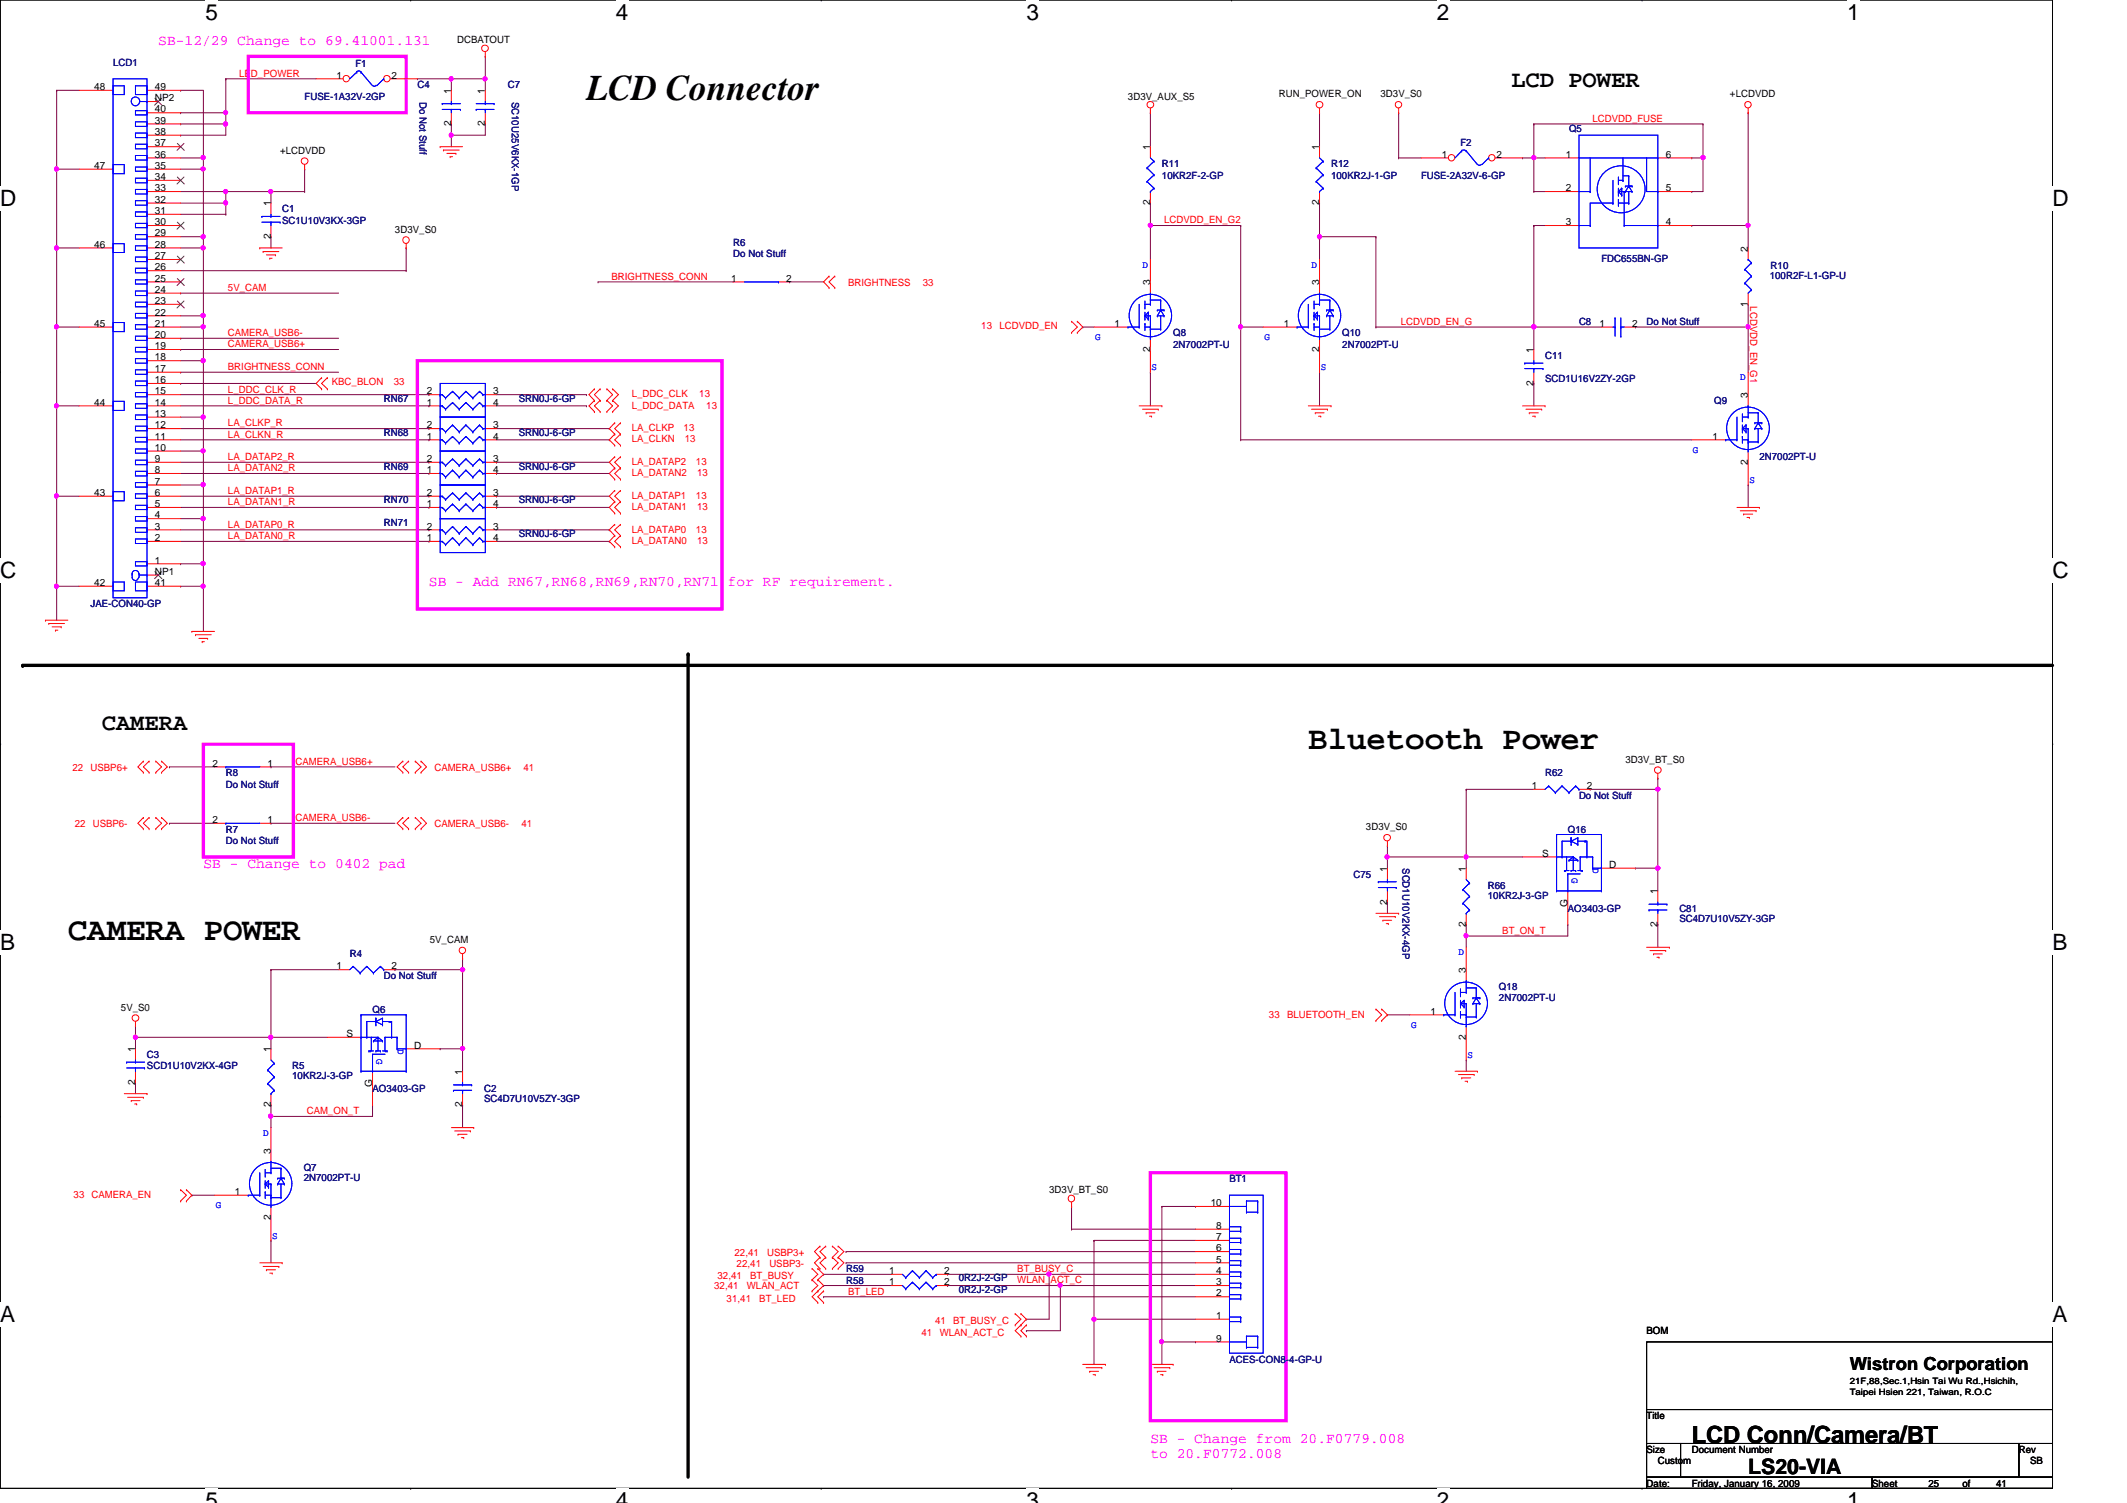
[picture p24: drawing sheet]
<svg xmlns="http://www.w3.org/2000/svg" width="297mm" height="210mm" viewBox="0 0 297 210" stroke-linecap="round" stroke-linejoin="round" font-family="sans-serif">
<defs><g id="words">
<text font-size="5" x="81.9" y="14">LCD Connector</text>
<g font-size="4.5">
<text x="182.7" y="104.6">Bluetooth Power</text>
<text x="9.5" y="131.3">CAMERA POWER</text>
</g>
<g font-size="3.3">
<text x="211.1" y="12.1">LCD POWER</text>
<text x="14.2" y="101.9">CAMERA</text>
<text x="236.3" y="201.5">LCD Conn/Camera/BT</text>
</g>
<g font-size="3.1">
<text x="28.7" y="2.8">5</text>
<text x="86" y="2.8">4</text>
<text x="143.3" y="2.8">3</text>
<text x="200.7" y="2.8">2</text>
<text x="258" y="2.8">1</text>
<text x="0" y="28.7">D</text>
<text x="286.6" y="28.7">D</text>
<text x="0" y="80.7">C</text>
<text x="286.6" y="80.7">C</text>
<text x="0" y="132.7">B</text>
<text x="286.6" y="132.7">B</text>
<text x="0" y="184.6">A</text>
<text x="286.6" y="184.6">A</text>
<text x="28.7" y="210.7">5</text>
<text x="86" y="210.7">4</text>
<text x="143.3" y="210.7">3</text>
<text x="200.7" y="210.7">2</text>
<text x="258" y="210.7">1</text>
</g>
<text font-size="3" x="244.1" y="205.9">LS20-VIA</text>
<text font-size="2.5" x="258.3" y="191.3">Wistron Corporation</text>
<g font-size="2" fill="#f0f">
<text x="22.1" y="6.3">SB-12/29 Change to 69.41001.131</text>
<text x="59.9" y="81.9">SB - Add RN67,RN68,RN69,RN70,RN71 for RF requirement.</text>
<text x="28.4" y="121.2">SB - Change to 0402 pad</text>
<text x="160.7" y="201.5">SB - Change from 20.F0779.008</text>
<text x="160.7" y="203.7">to 20.F0772.008</text>
</g>
<g font-size="1.4" fill="#000080">
<text x="15.8" y="9.2">LCD1</text>
<text x="49.7" y="9.4">F1</text>
<text x="42.5" y="13.9">FUSE-1A32V-2GP</text>
<text x="58.3" y="12.3">C4</text>
<text x="58.6" y="14.2" transform="rotate(90 58.6 14.2)">Do Not Stuff</text>
<text x="70.9" y="12.3">C7</text>
<text x="71.5" y="14.2" transform="rotate(90 71.5 14.2)">SC10U25V6KX-1GP</text>
<text x="162.3" y="23.4">R11</text>
<text x="185.9" y="23.4">R12</text>
<text x="204" y="20.4">F2</text>
<text x="219.1" y="18.5">Q5</text>
<text x="39.4" y="29.7">C1</text>
<text x="162.3" y="24.9">10KR2F-2-GP</text>
<text x="185.9" y="24.9">100KR2J-1-GP</text>
<text x="198.5" y="24.9">FUSE-2A32V-6-GP</text>
<text x="39.4" y="31.2">SC1U10V3KX-3GP</text>
<text x="102.4" y="34.4">R6</text>
<text x="102.4" y="35.9">Do Not Stuff</text>
<text x="223.6" y="36.6">FDC655BN-GP</text>
<text x="247.1" y="38.9">100R2F-L1-GP-U</text>
<text x="247.3" y="37.5">R10</text>
<text x="163.8" y="47">Q8</text>
<text x="187.4" y="47">Q10</text>
<text x="220.5" y="45.4">C8</text>
<text x="230" y="45.4">Do Not Stuff</text>
<text x="163.8" y="48.6">2N7002PT-U</text>
<text x="187.4" y="48.6">2N7002PT-U</text>
<text x="215.8" y="50.1">C11</text>
<text x="215.8" y="53.3">SCD1U16V2ZY-2GP</text>
<text x="53.6" y="56.1">RN67</text>
<text x="72.5" y="56.1">SRN0J-6-GP</text>
<text x="239.4" y="56.4">Q9</text>
<text x="53.6" y="60.8">RN68</text>
<text x="53.6" y="65.6">RN69</text>
<text x="72.5" y="60.8">SRN0J-6-GP</text>
<text x="72.5" y="65.6">SRN0J-6-GP</text>
<text x="245.7" y="64.3">2N7002PT-U</text>
<text x="53.6" y="70.3">RN70</text>
<text x="72.5" y="70.3">SRN0J-6-GP</text>
<text x="53.6" y="73.4">RN71</text>
<text x="72.5" y="75">SRN0J-6-GP</text>
<text x="12.7" y="84.8">JAE-CON40-GP</text>
<text x="31.5" y="108.4">R8</text>
<text x="31.5" y="110">Do Not Stuff</text>
<text x="215.8" y="108.4">R62</text>
<text x="220.5" y="111.5">Do Not Stuff</text>
<text x="31.5" y="116.3">R7</text>
<text x="31.5" y="117.9">Do Not Stuff</text>
<text x="218.9" y="116.3">Q16</text>
<text x="189" y="122.6">C75</text>
<text x="195.9" y="121.2" transform="rotate(90 195.9 121.2)">SCD1U10V2KX-4GP</text>
<text x="207.8" y="124.2">R66</text>
<text x="207.8" y="125.6">10KR2J-3-GP</text>
<text x="218.9" y="127.3">AO3403-GP</text>
<text x="234.5" y="127.3">C81</text>
<text x="234.5" y="128.7">SC4D7U10V5ZY-3GP</text>
<text x="48.8" y="133.6">R4</text>
<text x="53.6" y="136.7">Do Not Stuff</text>
<text x="52" y="141.5">Q6</text>
<text x="209.3" y="138.3">Q18</text>
<text x="209.3" y="139.7">2N7002PT-U</text>
<text x="20.5" y="147.8">C3</text>
<text x="20.5" y="149.4">SCD1U10V2KX-4GP</text>
<text x="40.8" y="149.4">R5</text>
<text x="40.8" y="150.7">10KR2J-3-GP</text>
<text x="52" y="152.5">AO3403-GP</text>
<text x="67.6" y="152.5">C2</text>
<text x="67.6" y="153.9">SC4D7U10V5ZY-3GP</text>
<text x="42.4" y="163.5">Q7</text>
<text x="42.4" y="164.9">2N7002PT-U</text>
<text x="171.7" y="165.1">BT1</text>
<text x="118.1" y="179.3">R58</text>
<text x="118.1" y="177.7">R59</text>
<text x="133.9" y="178.9">0R2J-2-GP</text>
<text x="133.9" y="180.5">0R2J-2-GP</text>
<text x="171.7" y="190.3">ACES-CON8-4-GP-U</text>
</g>
<g font-size="1.4" fill="#f00">
<text x="33.4" y="10.7">LED_POWER</text>
<text x="222.4" y="17">LCDVDD_FUSE</text>
<text x="162.6" y="31.2">LCDVDD_EN_G2</text>
<text x="31.8" y="40.6">5V_CAM</text>
<text x="85.4" y="39.1">BRIGHTNESS_CONN</text>
<text x="118.4" y="39.9">BRIGHTNESS</text>
<text x="128.9" y="39.9">33</text>
<text x="31.8" y="46.9">CAMERA_USB6-</text>
<text x="137" y="46">13</text>
<text x="139.6" y="46">LCDVDD_EN</text>
<text x="195.6" y="45.4">LCDVDD_EN_G</text>
<text x="244.4" y="42.8" transform="rotate(90 244.4 42.8)">LCDVDD_EN_G1</text>
<text x="31.8" y="48.5">CAMERA_USB6+</text>
<text x="31.8" y="51.7">BRIGHTNESS_CONN</text>
<text x="46.4" y="53.8">KBC_BLON</text>
<text x="55" y="53.8">33</text>
<text x="31.8" y="56.4">L_DDC_DATA_R</text>
<text x="31.8" y="59.6">LA_CLKP_R</text>
<text x="31.8" y="54.8">L_DDC_CLK_R</text>
<text x="88.2" y="57.1">L_DDC_DATA</text>
<text x="88.2" y="55.5">L_DDC_CLK</text>
<text x="97.7" y="55.5">13</text>
<text x="98.6" y="57.1">13</text>
<text x="31.8" y="61.1">LA_CLKN_R</text>
<text x="31.8" y="64.3">LA_DATAP2_R</text>
<text x="31.8" y="65.8">LA_DATAN2_R</text>
<text x="88.2" y="60.2">LA_CLKP</text>
<text x="88.2" y="61.8">LA_CLKN</text>
<text x="88.2" y="64.9">LA_DATAP2</text>
<text x="95.5" y="60.2">13</text>
<text x="95.6" y="61.8">13</text>
<text x="97.2" y="64.9">13</text>
<text x="31.8" y="69">LA_DATAP1_R</text>
<text x="31.8" y="70.6">LA_DATAN1_R</text>
<text x="88.2" y="66.5">LA_DATAN2</text>
<text x="88.2" y="69.6">LA_DATAP1</text>
<text x="88.2" y="71.2">LA_DATAN1</text>
<text x="97.2" y="69.6">13</text>
<text x="97.4" y="66.5">13</text>
<text x="97.4" y="71.2">13</text>
<text x="31.8" y="73.7">LA_DATAP0_R</text>
<text x="31.8" y="75.3">LA_DATAN0_R</text>
<text x="88.2" y="74.4">LA_DATAP0</text>
<text x="88.2" y="75.9">LA_DATAN0</text>
<text x="97.2" y="74.4">13</text>
<text x="97.4" y="75.9">13</text>
<text x="10.1" y="107.6">22</text>
<text x="12.7" y="107.6">USBP6+</text>
<text x="41.3" y="106.8">CAMERA_USB6+</text>
<text x="60.7" y="107.6">CAMERA_USB6+</text>
<text x="73.1" y="107.6">41</text>
<text x="10.5" y="115.5">22</text>
<text x="13" y="115.5">USBP6-</text>
<text x="41.3" y="114.7">CAMERA_USB6-</text>
<text x="60.7" y="115.5">CAMERA_USB6-</text>
<text x="72.8" y="115.5">41</text>
<text x="209.8" y="130.4">BT_ON_T</text>
<text x="177.2" y="142.1">33</text>
<text x="179.7" y="142.1">BLUETOOTH_EN</text>
<text x="42.8" y="155.6">CAM_ON_T</text>
<text x="10.3" y="167.3">33</text>
<text x="12.8" y="167.3">CAMERA_EN</text>
<text x="100.2" y="178.6">32,41</text>
<text x="102.6" y="175.3">22,41</text>
<text x="102.9" y="176.9">22,41</text>
<text x="104.8" y="178.6">BT_BUSY</text>
<text x="107.1" y="175.3">USBP3+</text>
<text x="107.4" y="176.9">USBP3-</text>
<text x="142.1" y="179.2">WLAN_ACT_C</text>
<text x="142.1" y="177.7">BT_BUSY_C</text>
<text x="99.7" y="180">32,41</text>
<text x="101.5" y="181.8">31,41</text>
<text x="104.3" y="180">WLAN_ACT</text>
<text x="106" y="181.8">BT_LED</text>
<text x="118.4" y="180.8">BT_LED</text>
<text x="130.6" y="185">41</text>
<text x="133.1" y="185">BT_BUSY_C</text>
<text x="128.7" y="186.5">41</text>
<text x="131.2" y="186.5">WLAN_ACT_C</text>
</g>
<g font-size="1.4">
<text x="47" y="11">1</text>
<text x="54.7" y="11">2</text>
<text x="63.8" y="6.1">DCBATOUT</text>
<text x="13.2" y="12.6">48</text>
<text x="21.6" y="17.3">39</text>
<text x="21.6" y="15.7">40</text>
<text x="21.6" y="12.6">49</text>
<text x="21.6" y="14.1">NP2</text>
<text x="63" y="17.7" transform="rotate(-90 63 17.7)">2</text>
<text x="63" y="13.1" transform="rotate(-90 63 13.1)">1</text>
<text x="67.7" y="17.7" transform="rotate(-90 67.7 17.7)">2</text>
<text x="67.7" y="13.1" transform="rotate(-90 67.7 13.1)">1</text>
<text x="157.5" y="13.9">3D3V_AUX_S5</text>
<text x="178.6" y="13.6">RUN_POWER_ON</text>
<text x="192.8" y="13.6">3D3V_S0</text>
<text x="241.6" y="13.6">+LCDVDD</text>
<text x="13.2" y="23.6">47</text>
<text x="21.6" y="23.6">35</text>
<text x="21.6" y="22">36</text>
<text x="21.6" y="20.4">37</text>
<text x="21.6" y="18.8">38</text>
<text x="39.1" y="21.5">+LCDVDD</text>
<text x="160.6" y="21" transform="rotate(-90 160.6 21)">1</text>
<text x="184.2" y="21" transform="rotate(-90 184.2 21)">1</text>
<text x="201.3" y="22">1</text>
<text x="209" y="22">2</text>
<text x="218.6" y="22">1</text>
<text x="232.6" y="22">6</text>
<text x="21.6" y="29.9">31</text>
<text x="21.6" y="28.3">32</text>
<text x="21.6" y="26.7">33</text>
<text x="21.6" y="25.1">34</text>
<text x="37.8" y="28.8" transform="rotate(-90 37.8 28.8)">1</text>
<text x="160.6" y="28.7" transform="rotate(-90 160.6 28.7)">2</text>
<text x="184.2" y="28.7" transform="rotate(-90 184.2 28.7)">2</text>
<text x="218.6" y="26.7">2</text>
<text x="232.6" y="26.7">5</text>
<text x="13.2" y="34.6">46</text>
<text x="21.6" y="34.6">28</text>
<text x="21.6" y="33">29</text>
<text x="21.6" y="31.5">30</text>
<text x="37.8" y="33.4" transform="rotate(-90 37.8 33.4)">2</text>
<text x="55.2" y="32.5">3D3V_S0</text>
<text x="218.6" y="31.5">3</text>
<text x="232.6" y="31.5">4</text>
<text x="244.1" y="35.1" transform="rotate(-90 244.1 35.1)">2</text>
<text x="21.6" y="40.9">24</text>
<text x="21.6" y="39.3">25</text>
<text x="21.6" y="37.8">26</text>
<text x="21.6" y="36.2">27</text>
<text x="102.1" y="39.3">1</text>
<text x="109.8" y="39.3">2</text>
<text x="160.6" y="39.8" transform="rotate(-90 160.6 39.8)">3</text>
<text x="184.2" y="39.8" transform="rotate(-90 184.2 39.8)">3</text>
<text x="13.2" y="45.6">45</text>
<text x="21.6" y="47.2">20</text>
<text x="21.6" y="45.6">21</text>
<text x="21.6" y="44.1">22</text>
<text x="21.6" y="42.5">23</text>
<text x="155.7" y="45.6">1</text>
<text x="179.3" y="45.6">1</text>
<text x="223.4" y="45.6">1</text>
<text x="227.9" y="45.6">2</text>
<text x="244.1" y="42.8" transform="rotate(-90 244.1 42.8)">1</text>
<text x="21.6" y="53.5">16</text>
<text x="21.6" y="51.9">17</text>
<text x="21.6" y="50.3">18</text>
<text x="21.6" y="48.8">19</text>
<text x="160.6" y="49.1" transform="rotate(-90 160.6 49.1)">2</text>
<text x="184.2" y="49.1" transform="rotate(-90 184.2 49.1)">2</text>
<text x="214.2" y="53.9" transform="rotate(-90 214.2 53.9)">2</text>
<text x="214.2" y="49.3" transform="rotate(-90 214.2 49.3)">1</text>
<text x="13.2" y="56.6">44</text>
<text x="21.6" y="59.8">12</text>
<text x="21.6" y="58.2">13</text>
<text x="21.6" y="56.6">14</text>
<text x="21.6" y="55.1">15</text>
<text x="59.6" y="59.8">2</text>
<text x="59.6" y="56.6">1</text>
<text x="59.6" y="55.1">2</text>
<text x="68.9" y="59.8">3</text>
<text x="68.9" y="55.1">3</text>
<text x="68.9" y="56.6">4</text>
<text x="244.1" y="55.6" transform="rotate(-90 244.1 55.6)">3</text>
<text x="21.6" y="64.5">9</text>
<text x="21.6" y="62.9">10</text>
<text x="21.6" y="61.4">11</text>
<text x="59.6" y="61.4">1</text>
<text x="59.6" y="64.5">2</text>
<text x="68.9" y="61.4">4</text>
<text x="68.9" y="64.5">3</text>
<text x="239.1" y="61.4">1</text>
<text x="244.1" y="64.9" transform="rotate(-90 244.1 64.9)">2</text>
<text x="13.2" y="69.3">43</text>
<text x="21.6" y="70.8">5</text>
<text x="21.6" y="69.3">6</text>
<text x="21.6" y="67.7">7</text>
<text x="21.6" y="66.1">8</text>
<text x="59.6" y="66.1">1</text>
<text x="59.6" y="70.8">1</text>
<text x="59.6" y="69.3">2</text>
<text x="68.9" y="66.1">4</text>
<text x="68.9" y="69.3">3</text>
<text x="68.9" y="70.8">4</text>
<text x="21.6" y="75.6">2</text>
<text x="21.6" y="74">3</text>
<text x="21.6" y="72.4">4</text>
<text x="59.6" y="75.6">1</text>
<text x="59.6" y="74">2</text>
<text x="68.9" y="74">3</text>
<text x="68.9" y="75.6">4</text>
<text x="13.2" y="81.8">42</text>
<text x="21.6" y="78.7">1</text>
<text x="21.6" y="81.8">41</text>
<text x="21.6" y="80.3">NP1</text>
<text x="29.7" y="107.1">2</text>
<text x="37.4" y="107.1">1</text>
<text x="227" y="106.5">3D3V_BT_S0</text>
<text x="213.9" y="110.2">1</text>
<text x="221.6" y="110.2">2</text>
<text x="29.7" y="114.9">2</text>
<text x="37.4" y="114.9">1</text>
<text x="190.8" y="116">3D3V_S0</text>
<text x="215.3" y="119.6">S</text>
<text x="193.7" y="121.8" transform="rotate(-90 193.7 121.8)">1</text>
<text x="204.7" y="121.8" transform="rotate(-90 204.7 121.8)">1</text>
<text x="224.7" y="121.2">D</text>
<text x="231.5" y="124.9" transform="rotate(-90 231.5 124.9)">1</text>
<text x="60" y="131.7">5V_CAM</text>
<text x="193.7" y="126.3" transform="rotate(-90 193.7 126.3)">2</text>
<text x="204.7" y="129.5" transform="rotate(-90 204.7 129.5)">2</text>
<text x="218.9" y="126.6" transform="rotate(-90 218.9 126.6)">G</text>
<text x="231.5" y="129.5" transform="rotate(-90 231.5 129.5)">2</text>
<text x="47" y="135.4">1</text>
<text x="54.7" y="135.4">2</text>
<text x="204.7" y="135.9" transform="rotate(-90 204.7 135.9)">3</text>
<text x="16.9" y="141.1">5V_S0</text>
<text x="199.8" y="141.7">1</text>
<text x="18.9" y="146.9" transform="rotate(-90 18.9 146.9)">1</text>
<text x="37.8" y="146.9" transform="rotate(-90 37.8 146.9)">1</text>
<text x="48.4" y="144.8">S</text>
<text x="57.8" y="146.4">D</text>
<text x="204.7" y="145.2" transform="rotate(-90 204.7 145.2)">2</text>
<text x="18.9" y="151.5" transform="rotate(-90 18.9 151.5)">2</text>
<text x="37.8" y="154.6" transform="rotate(-90 37.8 154.6)">2</text>
<text x="52" y="151.8" transform="rotate(-90 52 151.8)">G</text>
<text x="64.6" y="154.6" transform="rotate(-90 64.6 154.6)">2</text>
<text x="64.6" y="150.1" transform="rotate(-90 64.6 150.1)">1</text>
<text x="37.8" y="161.1" transform="rotate(-90 37.8 161.1)">3</text>
<text x="32.8" y="166.9">1</text>
<text x="146.5" y="166.7">3D3V_BT_S0</text>
<text x="37.8" y="170.4" transform="rotate(-90 37.8 170.4)">2</text>
<text x="169.1" y="168.4">10</text>
<text x="169.8" y="173.2">7</text>
<text x="169.8" y="171.6">8</text>
<text x="124.2" y="179.5">1</text>
<text x="124.2" y="177.9">1</text>
<text x="131.9" y="179.5">2</text>
<text x="131.9" y="177.9">2</text>
<text x="169.8" y="179.5">3</text>
<text x="169.8" y="177.9">4</text>
<text x="169.8" y="176.3">5</text>
<text x="169.8" y="174.8">6</text>
<text x="169.8" y="184.2">1</text>
<text x="169.8" y="181.1">2</text>
<text x="169.8" y="187.4">9</text>
<text x="230" y="186.4">BOM</text>
<text x="230" y="198.2">Title</text>
<text x="230" y="202.9">Size</text>
<text x="236.3" y="202.9">Document Number</text>
<text x="281.9" y="202.9">Rev</text>
<text x="230" y="207.6">Date:</text>
<text x="231.5" y="204.5">Custom</text>
<text x="236.3" y="207.6">Friday, January 16, 2009</text>
<text x="261.4" y="207.6">Sheet</text>
<text x="269.3" y="207.6">25</text>
<text x="274.1" y="207.6">of</text>
<text x="278.8" y="207.6">41</text>
<text x="283.5" y="204.5">SB</text>
</g>
<g font-size="1.4" fill="#00f">
<text x="159.6" y="37.4">D</text>
<text x="183.2" y="37.4">D</text>
<text x="152.9" y="47.5">G</text>
<text x="176.6" y="47.5">G</text>
<text x="160.8" y="51.7">S</text>
<text x="184.4" y="51.7">S</text>
<text x="243" y="53.1">D</text>
<text x="236.4" y="63.2">G</text>
<text x="244.3" y="67.4">S</text>
<text x="219.5" y="122.7" transform="rotate(90 219.5 122.7)">G</text>
<text x="222.5" y="121.2" transform="rotate(90 222.5 121.2)">D</text>
<text x="203.7" y="133.4">D</text>
<text x="197.1" y="143.5">G</text>
<text x="52.6" y="147.9" transform="rotate(90 52.6 147.9)">G</text>
<text x="55.5" y="146.5" transform="rotate(90 55.5 146.5)">D</text>
<text x="204.9" y="147.7">S</text>
<text x="36.7" y="158.6">D</text>
<text x="30.1" y="168.7">G</text>
<text x="38" y="173">S</text>
</g>
<g font-size="1.2">
<text x="258.3" y="193.3">21F,88,Sec.1,Hsin Tai Wu Rd.,Hsichih,</text>
<text x="258.3" y="194.9">Taipei Hsien 221, Taiwan, R.O.C</text>
</g>
</g></defs>
<path d="M0 0h286.6v207.9h-286.6z" fill="none" stroke="#000" stroke-width=".14"/>
<g fill="#fff">
<path d="M28.7 0h1.7v3.5h-1.7z"/>
<path d="M28.7 207.9h1.7v2h-1.7z"/>
</g>
<path d="M57.4 0h.1M57.4 207.9h.1" fill="none" stroke="#000" stroke-width=".14"/>
<g fill="#fff">
<path d="M86 0h1.8v3.5h-1.8z"/>
<path d="M86 207.9h1.8v2h-1.8z"/>
</g>
<path d="M114.7 0h.1M114.7 207.9h.1" fill="none" stroke="#000" stroke-width=".14"/>
<g fill="#fff">
<path d="M143.3 0h1.8v3.5h-1.8z"/>
<path d="M143.3 207.9h1.8v2h-1.8z"/>
</g>
<path d="M172 0h.1M172 207.9h.1" fill="none" stroke="#000" stroke-width=".14"/>
<g fill="#fff">
<path d="M200.7 0h1.7v3.5h-1.7z"/>
<path d="M200.7 207.9h1.7v2h-1.7z"/>
</g>
<path d="M229.3 0h.1M229.3 207.9h.1" fill="none" stroke="#000" stroke-width=".14"/>
<g fill="#fff">
<path d="M258 0h1.7v3.5h-1.7z"/>
<path d="M258 207.9h1.7v2h-1.7z"/>
<path d="M0 26h2.3v3.4h-2.3z"/>
<path d="M286.6 26h2.3v3.4h-2.3z"/>
<path d="M0 77.9h2.3v3.5h-2.3z"/>
<path d="M286.6 77.9h2.3v3.5h-2.3z"/>
</g>
<path d="M0 51.9h.1M286.6 51.9h.1" fill="none" stroke="#000" stroke-width=".14"/>
<g fill="#fff">
<path d="M0 129.9h2.1v3.4h-2.1z"/>
<path d="M286.6 129.9h2.1v3.4h-2.1z"/>
</g>
<path d="M0 103.9h.1M286.6 103.9h.1" fill="none" stroke="#000" stroke-width=".14"/>
<g fill="#fff">
<path d="M0 181.8h2.1v3.5h-2.1z"/>
<path d="M286.6 181.8h2.1v3.5h-2.1z"/>
</g>
<path d="M0 155.9h.1M286.6 155.9h.1" fill="none" stroke="#000" stroke-width=".14"/>
<path d="M110.3 39.4h.1M110.3 39.4h4.7M160.7 31.5h.1M160.7 31.5v4.7" fill="none" stroke="#800040" stroke-width=".14"/>
<circle cx="160.7" cy="31.5" r=".29" fill="#f0f"/>
<circle cx="160.7" cy="31.5" r=".29" fill="none" stroke="#f0f" stroke-width=".14"/>
<path d="M214.2 17.3h.1M214.2 17.3v4.8h-1.6M212.6 22.1h.1M173.3 45.7h.1M173.3 45.7v15.7M214.2 53.6h.1M214.2 53.6v3.1M37.8 107.1h.1M37.8 107.1h17.4" fill="none" stroke="#800040" stroke-width=".14"/>
<circle cx="173.2" cy="45.6" r=".29" fill="#f0f"/>
<circle cx="173.2" cy="45.6" r=".29" fill="none" stroke="#f0f" stroke-width=".14"/>
<path d="M184.3 15.7h.1M184.3 15.7v4.8M83.5 39.4h.1M83.5 39.4h18.9M160.7 31.5h.1M160.7 31.5h12.6M184.3 28.4h.1M184.3 33.1h.1M184.3 28.4v4.7M184.3 33.1h7.8M184.3 52h.1M184.3 52v4.7" fill="none" stroke="#800040" stroke-width=".14"/>
<circle cx="184.3" cy="33.1" r=".3" fill="#f0f"/>
<circle cx="184.3" cy="33.1" r=".3" fill="none" stroke="#f0f" stroke-width=".14"/>
<path d="M228.4 45.7h.1M228.4 45.7h15.7" fill="none" stroke="#800040" stroke-width=".14"/>
<circle cx="244.1" cy="45.6" r=".29" fill="#f0f"/>
<circle cx="244.1" cy="45.6" r=".29" fill="none" stroke="#f0f" stroke-width=".14"/>
<path d="M192.1 33.1h.1M192.1 33.1v12.6M244.1 31.5h.1M244.1 31.5v3.1M173.3 45.7h.1M173.3 45.7h3.1" fill="none" stroke="#800040" stroke-width=".14"/>
<circle cx="244.1" cy="31.5" r=".29" fill="#f0f"/>
<circle cx="244.1" cy="31.5" r=".29" fill="none" stroke="#f0f" stroke-width=".14"/>
<g fill="none" stroke="#800040" stroke-width=".14">
<path d="M160.7 15.7h.1M160.7 15.7v4.8M195.3 15.7h.1M195.3 15.7v6.4M244.1 15.7h.1M244.1 15.7v15.8M160.7 28.4h.1M160.7 28.4v3.1M173.3 31.5h.1M173.3 31.5v14.2M184.3 33.1h.1M184.3 33.1v3.1"/>
<path d="M214.2 22.1h.1M214.2 22.1v4.7M151.2 45.7h.1M151.2 45.7h1.6M160.7 52h.1M160.7 52v4.7M214.2 45.7h.1M214.2 45.7h9.4M214.2 45.7v3.1M244.1 42.5h.1M244.1 45.7h.1M244.1 42.5v9.5"/>
<path d="M173.3 61.4h.1M173.3 61.4h63M244.1 67.7h.1M244.1 67.7v3.2M23.7 107.1h.1M23.7 115h.1M23.7 107.1h6.3M23.7 115h6.3M37.8 115h.1M37.8 115h17.4"/>
</g>
<circle cx="214.2" cy="22" r=".3" fill="#f0f"/>
<circle cx="214.2" cy="22" r=".3" fill="none" stroke="#f0f" stroke-width=".14"/>
<path d="M236.3 31.5h.1M236.3 26.8h.1M236.3 31.5h7.8M237.8 22.1h.1M237.8 22.1v4.7h-1.5" fill="none" stroke="#800040" stroke-width=".14"/>
<circle cx="237.8" cy="22" r=".3" fill="#f0f"/>
<circle cx="237.8" cy="22" r=".3" fill="none" stroke="#f0f" stroke-width=".14"/>
<path d="M214.2 22.1h.1M214.2 22.1h1.6M236.3 22.1h.1M236.3 22.1h1.5M192.1 45.7h.1M192.1 45.7h22.1" fill="none" stroke="#800040" stroke-width=".14"/>
<circle cx="214.2" cy="45.6" r=".3" fill="#f0f"/>
<circle cx="214.2" cy="45.6" r=".3" fill="none" stroke="#f0f" stroke-width=".14"/>
<path d="M214.2 17.3h.1M214.2 17.3h23.6M195.3 22.1h.1M195.3 22.1h3.2M214.2 31.5h.1M214.2 26.8h.1M214.2 31.5h1.6M214.2 26.8h1.6M214.2 31.5v14.2" fill="none" stroke="#800040" stroke-width=".14"/>
<circle cx="214.2" cy="45.6" r=".3" fill="#f0f"/>
<circle cx="214.2" cy="45.6" r=".3" fill="none" stroke="#f0f" stroke-width=".14"/>
<path d="M237.8 17.3h.1M237.8 17.3v4.8M152.8 173.2h.1M152.8 173.2v17.3M152.8 184.2h.1M152.8 184.2h14.2" fill="none" stroke="#800040" stroke-width=".14"/>
<circle cx="152.8" cy="184.2" r=".3" fill="#f0f"/>
<circle cx="152.8" cy="184.2" r=".3" fill="none" stroke="#f0f" stroke-width=".14"/>
<g fill="none" stroke="#800040" stroke-width=".14">
<path d="M31.5 26.8h11M37.8 26.8h.1M42.5 26.8h.1M25.2 45.7h3.2M28.4 45.7h.1M28.4 50.4h.1M28.4 45.7v4.7M118.1 176.4h.1M118.1 174.8h.1M118.1 176.4h48.9M118.1 174.8h48.9M149.6 171.7h.1"/>
<path d="M149.6 168.5h.1M149.6 171.7h17.4M149.6 168.5v3.2M152.8 173.2h.1M152.8 173.2h14.2"/>
</g>
<circle cx="28.4" cy="50.4" r=".3" fill="#f0f"/>
<circle cx="28.4" cy="50.4" r=".3" fill="none" stroke="#f0f" stroke-width=".14"/>
<path d="M28.4 23.6h.1M28.4 22.1v1.5" fill="none" stroke="#800040" stroke-width=".14"/>
<circle cx="28.4" cy="23.6" r=".29" fill="#f0f"/>
<circle cx="28.4" cy="23.6" r=".29" fill="none" stroke="#f0f" stroke-width=".14"/>
<path d="M25.2 44.1h3.2M28.4 44.1h.1M28.4 45.7h.1M28.4 44.1v1.6" fill="none" stroke="#800040" stroke-width=".14"/>
<circle cx="28.4" cy="45.6" r=".3" fill="#f0f"/>
<circle cx="28.4" cy="45.6" r=".3" fill="none" stroke="#f0f" stroke-width=".14"/>
<path d="M25.2 26.8h6.3M31.5 26.8h.1M37.8 26.8h.1M37.8 26.8v1.6" fill="none" stroke="#800040" stroke-width=".14"/>
<circle cx="37.8" cy="26.7" r=".3" fill="#f0f"/>
<circle cx="37.8" cy="26.7" r=".3" fill="none" stroke="#f0f" stroke-width=".14"/>
<path d="M25.2 22.1h3.2M28.4 22.1h.1M31.5 26.8h.1M31.5 26.8v1.6" fill="none" stroke="#800040" stroke-width=".14"/>
<circle cx="31.5" cy="26.7" r=".29" fill="#f0f"/>
<circle cx="31.5" cy="26.7" r=".29" fill="none" stroke="#f0f" stroke-width=".14"/>
<g fill="none" stroke="#800040" stroke-width=".14">
<path d="M28.4 12.6v9.5M25.2 23.6h3.2M25.2 33.1h3.2M25.2 37.8h31.5M28.4 23.6h.1M28.4 33.1h.1M28.4 22.1h.1M31.5 28.4h.1M31.5 28.4v1.5M56.7 37.8h.1M25.2 56.7h34.7M25.2 58.3h3.2"/>
<path d="M25.2 59.9h34.7M28.4 58.3h.1M59.9 56.7h.1M59.9 59.9h.1M25.2 78.7h.1M25.2 63h3.2M25.2 61.4h34.7M25.2 67.7h3.2M25.2 64.6h34.7M25.2 72.4h3.2M25.2 78.7h3.2M25.2 66.1h34.7"/>
<path d="M28.4 63h.1M28.4 67.7h.1M28.4 72.4h.1M59.9 61.4h.1M59.9 64.6h.1M59.9 66.1h.1M25.2 81.9h.1M25.2 81.9h3.2"/>
</g>
<circle cx="28.4" cy="22" r=".3" fill="#f0f"/>
<circle cx="28.4" cy="22" r=".3" fill="none" stroke="#f0f" stroke-width=".14"/>
<path d="M28.4 67.7h.1M28.4 63v4.7" fill="none" stroke="#800040" stroke-width=".14"/>
<circle cx="28.4" cy="67.7" r=".3" fill="#f0f"/>
<circle cx="28.4" cy="67.7" r=".3" fill="none" stroke="#f0f" stroke-width=".14"/>
<path d="M28.4 33.1h.1M28.4 23.6v9.5" fill="none" stroke="#800040" stroke-width=".14"/>
<circle cx="28.4" cy="33.1" r=".3" fill="#f0f"/>
<circle cx="28.4" cy="33.1" r=".3" fill="none" stroke="#f0f" stroke-width=".14"/>
<path d="M28.4 78.7v3.2M28.4 81.9h.1" fill="none" stroke="#800040" stroke-width=".14"/>
<circle cx="28.4" cy="81.9" r=".3" fill="#f0f"/>
<circle cx="28.4" cy="81.9" r=".3" fill="none" stroke="#f0f" stroke-width=".14"/>
<path d="M28.4 72.4h.1M28.4 67.7v4.7" fill="none" stroke="#800040" stroke-width=".14"/>
<circle cx="28.4" cy="72.4" r=".3" fill="#f0f"/>
<circle cx="28.4" cy="72.4" r=".3" fill="none" stroke="#f0f" stroke-width=".14"/>
<path d="M28.4 58.3v4.7M28.4 63h.1" fill="none" stroke="#800040" stroke-width=".14"/>
<circle cx="28.4" cy="63" r=".29" fill="#f0f"/>
<circle cx="28.4" cy="63" r=".29" fill="none" stroke="#f0f" stroke-width=".14"/>
<path d="M28.4 34.6h.1M28.4 33.1v1.5" fill="none" stroke="#800040" stroke-width=".14"/>
<circle cx="28.4" cy="34.6" r=".3" fill="#f0f"/>
<circle cx="28.4" cy="34.6" r=".3" fill="none" stroke="#f0f" stroke-width=".14"/>
<path d="M28.4 78.7h.1M28.4 72.4v6.3" fill="none" stroke="#800040" stroke-width=".14"/>
<circle cx="28.4" cy="78.7" r=".29" fill="#f0f"/>
<circle cx="28.4" cy="78.7" r=".29" fill="none" stroke="#f0f" stroke-width=".14"/>
<g fill="none" stroke="#800040" stroke-width=".14">
<path d="M7.9 12.6h.1M7.9 12.6h3.1M31.5 11h.1M31.5 11v4.7M31.5 11h12.7M58.3 11h.1M58.3 11h4.7M63 18.9h.1M63 17.3h.1M63 11h.1M63 11v1.6M63 17.3v3.2"/>
<path d="M67.8 11h.1M67.8 17.3h.1M67.8 11v1.6M67.8 17.3v1.6h-4.8M7.9 23.6h.1M7.9 23.6h3.1M7.9 69.3h.1M7.9 69.3h3.1M7.9 81.9h.1M7.9 81.9h3.1"/>
</g>
<circle cx="63" cy="18.9" r=".29" fill="#f0f"/>
<circle cx="63" cy="18.9" r=".29" fill="none" stroke="#f0f" stroke-width=".14"/>
<path d="M25.2 15.7h.1M25.2 17.3h.1M25.2 18.9h.1M25.2 15.7h6.3M25.2 18.9h6.3M31.5 15.7h.1M31.5 15.7v1.6h-6.3" fill="none" stroke="#800040" stroke-width=".14"/>
<circle cx="31.5" cy="17.3" r=".29" fill="#f0f"/>
<circle cx="31.5" cy="17.3" r=".29" fill="none" stroke="#f0f" stroke-width=".14"/>
<circle cx="31.5" cy="15.7" r=".29" fill="#f0f"/>
<circle cx="31.5" cy="15.7" r=".29" fill="none" stroke="#f0f" stroke-width=".14"/>
<g fill="none" stroke="#800040" stroke-width=".14">
<path d="M7.9 12.6h.1M7.9 12.6v11M31.5 17.3h.1M31.5 17.3v1.6M7.9 34.6h.1M7.9 34.6h3.1M7.9 34.6v11.1M42.5 23.6h.1M42.5 23.6v3.2M56.7 34.6h.1M56.7 34.6v3.2M25.2 47.2h.1"/>
<path d="M25.2 48.8h.1M25.2 47.2h22.1M25.2 48.8h22.1"/>
</g>
<circle cx="7.9" cy="34.6" r=".29" fill="#f0f"/>
<circle cx="7.9" cy="34.6" r=".29" fill="none" stroke="#f0f" stroke-width=".14"/>
<path d="M7.9 69.3h.1M7.9 69.3v12.6" fill="none" stroke="#800040" stroke-width=".14"/>
<circle cx="7.9" cy="69.3" r=".29" fill="#f0f"/>
<circle cx="7.9" cy="69.3" r=".29" fill="none" stroke="#f0f" stroke-width=".14"/>
<path d="M7.9 23.6h.1M7.9 23.6v11" fill="none" stroke="#800040" stroke-width=".14"/>
<circle cx="7.9" cy="23.6" r=".29" fill="#f0f"/>
<circle cx="7.9" cy="23.6" r=".29" fill="none" stroke="#f0f" stroke-width=".14"/>
<path d="M7.9 56.7h.1M7.9 56.7v12.6" fill="none" stroke="#800040" stroke-width=".14"/>
<circle cx="7.9" cy="56.7" r=".29" fill="#f0f"/>
<circle cx="7.9" cy="56.7" r=".29" fill="none" stroke="#f0f" stroke-width=".14"/>
<path d="M7.9 45.7h.1M7.9 45.7v11" fill="none" stroke="#800040" stroke-width=".14"/>
<circle cx="7.9" cy="45.6" r=".29" fill="#f0f"/>
<circle cx="7.9" cy="45.6" r=".29" fill="none" stroke="#f0f" stroke-width=".14"/>
<path d="M7.9 81.9h.1M7.9 81.9v4.7" fill="none" stroke="#800040" stroke-width=".14"/>
<circle cx="7.9" cy="81.9" r=".29" fill="#f0f"/>
<circle cx="7.9" cy="81.9" r=".29" fill="none" stroke="#f0f" stroke-width=".14"/>
<path d="M67.8 7.9h.1M67.8 7.9v3.1M7.9 45.7h.1M7.9 56.7h.1M7.9 45.7h3.1M7.9 56.7h3.1M25.2 69.3h34.7M59.9 69.3h.1M28.4 81.9h.1M28.4 81.9v6.3" fill="none" stroke="#800040" stroke-width=".14"/>
<circle cx="67.7" cy="11" r=".3" fill="#f0f"/>
<circle cx="67.7" cy="11" r=".3" fill="none" stroke="#f0f" stroke-width=".14"/>
<g fill="none" stroke="#800040" stroke-width=".14">
<path d="M25.2 12.6h.1M25.2 12.6h3.2M25.2 28.4h6.3M31.5 28.4h.1M25.2 53.6h.1M25.2 52h.1M25.2 40.9h.1M25.2 53.6h19M25.2 52h22.1M25.2 40.9h22.1M25.2 70.9h34.7M25.2 74h34.7"/>
<path d="M25.2 75.6h34.7M59.9 70.9h.1M59.9 74h.1M59.9 75.6h.1"/>
</g>
<circle cx="31.5" cy="28.3" r=".29" fill="#f0f"/>
<circle cx="31.5" cy="28.3" r=".29" fill="none" stroke="#f0f" stroke-width=".14"/>
<path d="M25.2 29.9h6.3M31.5 29.9h.1M25.2 55.1h34.7M25.2 50.4h3.2M28.4 50.4h.1M28.4 58.3h.1M28.4 50.4v7.9M59.9 55.1h.1" fill="none" stroke="#800040" stroke-width=".14"/>
<circle cx="28.4" cy="58.2" r=".3" fill="#f0f"/>
<circle cx="28.4" cy="58.2" r=".3" fill="none" stroke="#f0f" stroke-width=".14"/>
<path d="M25.2 34.6h3.2M28.4 34.6h.1M28.4 34.6v9.5M37.8 33.1h.1M37.8 33.1v1.5M28.4 44.1h.1" fill="none" stroke="#800040" stroke-width=".14"/>
<circle cx="28.4" cy="44.1" r=".3" fill="#f0f"/>
<circle cx="28.4" cy="44.1" r=".3" fill="none" stroke="#f0f" stroke-width=".14"/>
<path d="M37.8 135.4h.1M37.8 135.4h9.5M37.8 135.4v11.1M55.2 135.4h.1M55.2 135.4h9.4M18.9 143.3h.1M18.9 143.3v1.6M37.8 144.9h.1M37.8 155.9h.1M37.8 155.9h14.2M64.6 154.3h.1M64.6 154.3v3.2" fill="none" stroke="#800040" stroke-width=".14"/>
<circle cx="37.8" cy="155.9" r=".3" fill="#f0f"/>
<circle cx="37.8" cy="155.9" r=".3" fill="none" stroke="#f0f" stroke-width=".14"/>
<path d="M18.9 144.9h.1M18.9 151.2h.1M18.9 144.9v1.6M18.9 151.2v1.5M18.9 144.9h18.9" fill="none" stroke="#800040" stroke-width=".14"/>
<circle cx="37.8" cy="144.9" r=".3" fill="#f0f"/>
<circle cx="37.8" cy="144.9" r=".3" fill="none" stroke="#f0f" stroke-width=".14"/>
<circle cx="18.9" cy="144.9" r=".3" fill="#f0f"/>
<circle cx="18.9" cy="144.9" r=".3" fill="none" stroke="#f0f" stroke-width=".14"/>
<g fill="none" stroke="#800040" stroke-width=".14">
<path d="M64.6 133.9h.1M64.6 133.9v1.5M37.8 154.3h.1M37.8 144.9h.1M37.8 155.9h.1M37.8 154.3v3.2M37.8 144.9h7.9M52 154.3h.1M52 154.3v1.6M61.5 146.5h.1M61.5 146.5h3.1M64.6 146.5h.1"/>
<path d="M64.6 146.5v3.1M26.8 166.9h.1M26.8 166.9h3.2M37.8 173.2h.1M37.8 173.2v3.2"/>
</g>
<circle cx="64.6" cy="146.4" r=".3" fill="#f0f"/>
<circle cx="64.6" cy="146.4" r=".3" fill="none" stroke="#f0f" stroke-width=".14"/>
<path d="M64.6 135.4h.1M64.6 135.4v11.1" fill="none" stroke="#800040" stroke-width=".14"/>
<circle cx="64.6" cy="135.4" r=".3" fill="#f0f"/>
<circle cx="64.6" cy="135.4" r=".3" fill="none" stroke="#f0f" stroke-width=".14"/>
<path d="M193.8 119.7h.1M193.8 119.7v1.5M193.8 126h.1M193.8 126v1.6M204.8 130.7h.1M204.8 130.7h14.1M231.5 129.1h.1M231.5 129.1v3.2" fill="none" stroke="#800040" stroke-width=".14"/>
<circle cx="204.7" cy="130.7" r=".29" fill="#f0f"/>
<circle cx="204.7" cy="130.7" r=".29" fill="none" stroke="#f0f" stroke-width=".14"/>
<g fill="none" stroke="#800040" stroke-width=".14">
<path d="M193.8 118.1h.1M193.8 119.7h.1M193.8 118.1v1.6M193.8 119.7h18.8M204.8 119.7h.1M204.8 110.2h.1M204.8 110.2v11M204.8 110.2h9.4M222.1 110.2h.1M222.1 110.2h9.4M204.8 130.7h.1M204.8 129.1h.1"/>
<path d="M204.8 129.1v3.2M218.9 129.1h.1M218.9 129.1v1.6M228.4 121.2h.1M228.4 121.2h3.1M193.8 141.7h.1M193.8 141.7h3.1M204.8 148h.1M204.8 148v1.6"/>
</g>
<circle cx="204.7" cy="119.7" r=".29" fill="#f0f"/>
<circle cx="204.7" cy="119.7" r=".29" fill="none" stroke="#f0f" stroke-width=".14"/>
<circle cx="193.7" cy="119.7" r=".3" fill="#f0f"/>
<circle cx="193.7" cy="119.7" r=".3" fill="none" stroke="#f0f" stroke-width=".14"/>
<path d="M231.5 110.2h.1M231.5 110.2v11" fill="none" stroke="#800040" stroke-width=".14"/>
<circle cx="231.5" cy="110.2" r=".29" fill="#f0f"/>
<circle cx="231.5" cy="110.2" r=".29" fill="none" stroke="#f0f" stroke-width=".14"/>
<path d="M231.5 121.2h.1M231.5 121.2v3.2" fill="none" stroke="#800040" stroke-width=".14"/>
<circle cx="231.5" cy="121.2" r=".3" fill="#f0f"/>
<circle cx="231.5" cy="121.2" r=".3" fill="none" stroke="#f0f" stroke-width=".14"/>
<path d="M63 11h.1M63 11h4.8M231.5 108.7h.1M231.5 108.7v1.5" fill="none" stroke="#800040" stroke-width=".14"/>
<circle cx="63" cy="11" r=".29" fill="#f0f"/>
<circle cx="63" cy="11" r=".29" fill="none" stroke="#f0f" stroke-width=".14"/>
<path d="M162.3 187.4h.1M162.3 187.4v3.1" fill="none" stroke="#800040" stroke-width=".14"/>
<circle cx="162.2" cy="187.4" r=".3" fill="#f0f"/>
<circle cx="162.2" cy="187.4" r=".3" fill="none" stroke="#f0f" stroke-width=".14"/>
<path d="M148.1 179.5h.1M148.1 179.5v6.3h-4.8M162.3 168.5h.1M162.3 168.5h4.7M162.3 168.5v18.9h4.7M167 168.5h.1M143.3 185.8h.1M167 187.4h.1" fill="none" stroke="#800040" stroke-width=".14"/>
<circle cx="148" cy="179.5" r=".3" fill="#f0f"/>
<circle cx="148" cy="179.5" r=".3" fill="none" stroke="#f0f" stroke-width=".14"/>
<path d="M115 178h.1M115 179.5h.1M115 179.5h9.5M115 178h9.5M132.3 179.5h.1M132.3 179.5h34.7M146.5 178h.1M146.5 178h20.5M148.1 179.5h.1M115 181.1h.1M115 181.1h52" fill="none" stroke="#800040" stroke-width=".14"/>
<circle cx="146.5" cy="177.9" r=".3" fill="#f0f"/>
<circle cx="146.5" cy="177.9" r=".3" fill="none" stroke="#f0f" stroke-width=".14"/>
<g fill="none" stroke="#800040" stroke-width=".14">
<path d="M69.3 55.1h12.6M69.3 56.7h12.6M69.3 59.9h15.8M81.9 55.1h.1M81.9 56.7h.1M85.1 59.9h.1M69.3 64.6h.1M69.3 66.1h.1M69.3 69.3h.1M69.3 70.9h.1M69.3 61.4h15.8M69.3 64.6h15.8"/>
<path d="M69.3 66.1h15.8M69.3 75.6h15.8M69.3 74h15.8M69.3 69.3h15.8M69.3 70.9h15.8M85.1 61.4h.1M85.1 75.6h.1M85.1 74h.1M132.3 178h.1M132.3 178h14.2M146.5 178h.1M146.5 178v6.2h-3.2"/>
<path d="M143.3 184.2h.1"/>
</g>
<g fill="none" stroke="#f00" stroke-width=".14">
<path d="M67.8 7.9h.1M67.8 7.2v.7M160.7 15.7h.1M160.7 15.1v.6M184.3 15.7h.1M184.3 15.1v.6M195.3 15.7h.1M195.3 15.1v.6M244.1 15.7h.1M244.1 15.1v.6M36.3 34.6h.1M36.3 34.6h3.1"/>
<path d="M36.7 35.1h.1M36.7 35.1h2.2M37.2 35.6h1.3M37.7 36.1h.1M37.7 36.1h.3M38.5 35.6h.1M42.5 23.6h.1M42.5 23v.6M56.7 34.6h.1M56.7 34v.6M61.5 20.5h.1M61.5 20.5h3.1"/>
<path d="M61.9 21h.1M61.9 21h2.2M62.4 21.4h1.3M62.9 21.9h.1M62.9 21.9h.3M63.7 21.4h.1M115.8 38.6h.1M115.8 38.6l-.8 .8 .8 .8M116.6 38.6h.1M116.6 38.6l-.8 .8 .8 .8M44.9 54.3h.1M44.9 52.7h.1"/>
<path d="M44.9 52.7l-.7 .9 .7 .7M45.7 52.7h.1M45.7 54.3h.1M45.7 52.7l-.8 .9 .8 .7M83 55.9h.1M83 57.5h.1M83 54.3h.1M83 55.9l-.7 .8 .7 .8M83 54.3l-.7 .8 .7 .8M83.8 55.9h.1M83.8 57.5h.1M83.8 54.3h.1"/>
<path d="M83.8 55.9l-.8 .8 .8 .8M83.8 54.3l-.8 .8 .8 .8M84.7 57.5h.1M84.7 55.9h.1M84.7 54.3h.1M84.7 55.9l.9 .8-.9 .8M84.7 54.3l.9 .8-.9 .8M85.6 55.9h.1M85.6 57.5h.1M85.6 54.3h.1M85.6 55.9l.8 .8-.8 .8M85.6 54.3l.8 .8-.8 .8"/>
<path d="M85.8 59.1h.1M85.8 59.1l-.7 .8 .7 .7M86.7 59.1h.1M86.7 59.1l-.9 .8 .9 .7M115.8 40.2h.1M116.6 40.2h.1M149.6 44.9h.1M149.6 46.4h.1M149.6 44.9l.8 .8-.8 .7M150.4 46.4h.1M150.4 44.9h.1M150.4 44.9l.8 .8-.8 .7"/>
<path d="M159.1 56.7h3.2M159.6 57.1h2.2M160.1 57.7h.1M160.1 57.7h1.2M160.5 58.1h.3M160.8 58.1h.1M161.8 57.1h.1M162.3 56.7h.1M182.7 56.7h3.2M183.2 57.1h2.2M183.7 57.7h.1M183.7 57.7h1.2"/>
<path d="M184.1 58.1h.3M184.4 58.1h.1M185.4 57.1h.1M185.9 56.7h.1M212.6 56.7h3.2M213.1 57.1h2.2M213.6 57.7h.1M213.6 57.7h1.2M214 58.1h.4M214.4 58.1h.1M215.3 57.1h.1M215.8 56.7h.1"/>
<path d="M85.8 60.6h.1M85.8 62.2h.1M85.8 63.8h.1M85.8 65.4h.1M85.8 66.9h.1M85.8 68.5h.1M85.8 70.1h.1M85.8 71.7h.1M85.8 73.2h.1M85.8 74.8h.1M85.8 76.4h.1M85.8 60.6l-.7 .8 .7 .8"/>
<path d="M85.8 63.8l-.7 .8 .7 .8M85.8 65.4l-.7 .7 .7 .8M85.8 68.5l-.7 .8 .7 .8M85.8 70.1l-.7 .8 .7 .8M85.8 73.2l-.7 .8 .7 .8M85.8 74.8l-.7 .8 .7 .8M86.7 60.6h.1M86.7 62.2h.1M86.7 65.4h.1M86.7 63.8h.1M86.7 66.9h.1M86.7 70.1h.1"/>
<path d="M86.7 68.5h.1M86.7 71.7h.1M86.7 74.8h.1M86.7 73.2h.1M86.7 76.4h.1M86.7 60.6l-.9 .8 .9 .8M86.7 63.8l-.9 .8 .9 .8M86.7 65.4l-.9 .7 .9 .8M86.7 68.5l-.9 .8 .9 .8M86.7 70.1l-.9 .8 .9 .8M86.7 73.2l-.9 .8 .9 .8M86.7 74.8l-.9 .8 .9 .8"/>
<path d="M242.6 70.9h3.1M243 71.3h2.2M243.5 71.8h.1M243.5 71.8h1.3M244 72.3h.3M244.3 72.3h.1M245.2 71.3h.1M245.7 70.9h.1M6.3 86.6h.1M6.3 86.6h3.2M6.8 87.1h.1M6.8 87.1h2.2"/>
<path d="M7.3 87.5h1.2M7.7 88h.1M7.7 88h.4M8.5 87.5h.1M26.8 88.2h.1M26.8 88.2h3.2M27.3 88.6h.1M27.3 88.6h2.2M27.8 89.2h1.2M28.2 89.6h.1M28.2 89.6h.3M29 89.2h.1"/>
<path d="M20 115.7h.1M20 114.2h.1M20 107.9h.1M20 106.3h.1M20 114.2l-.7 .8 .7 .7M20 106.3l-.7 .8 .7 .8M20.8 114.2h.1M20.8 115.7h.1M20.8 106.3h.1M20.8 107.9h.1M20.8 114.2l-.8 .8 .8 .7M20.8 106.3l-.8 .8 .8 .8"/>
<path d="M21.8 115.7h.1M21.8 114.2h.1M21.8 107.9h.1M21.8 106.3h.1M21.8 114.2l.8 .8-.8 .7M21.8 106.3l.8 .8-.8 .8M22.6 115.7h.1M22.6 114.2h.1M22.6 107.9h.1M22.6 106.3h.1M22.6 114.2l.8 .8-.8 .7M22.6 106.3l.8 .8-.8 .8"/>
<path d="M56.3 107.9h.1M56.3 106.3h.1M56.3 115.7h.1M56.3 114.2h.1M56.3 106.3l-.8 .8 .8 .8M56.3 114.2l-.8 .8 .8 .7M57.1 107.9h.1M57.1 106.3h.1M57.1 115.7h.1M57.1 114.2h.1M57.1 106.3l-.8 .8 .8 .8M57.1 114.2l-.8 .8 .8 .7"/>
<path d="M58 106.3h.1M58 107.9h.1M58 114.2h.1M58 115.7h.1M58 106.3l.8 .8-.8 .8M58 114.2l.8 .8-.8 .7M58.8 107.9h.1M58.8 106.3h.1M58.8 115.7h.1M58.8 114.2h.1M58.8 106.3l.8 .8-.8 .8M58.8 114.2l.8 .8-.8 .7"/>
<path d="M193.8 118.1h.1M193.8 117.5v.6M231.5 108.7h.1M231.5 108v.7M64.6 133.9h.1M64.6 133.2v.7M192.1 127.6h3.2M192.7 128h2.2M193.1 128.5h.1M193.1 128.5h1.2M193.6 129h.3M193.9 129h.1"/>
<path d="M194.9 128h.1M195.3 127.6h.1M230 132.3h3.1M230.4 132.8h2.2M230.9 133.2h.1M230.9 133.2h1.3M231.4 133.7h.3M231.7 133.7h.1M232.6 132.8h.1M233.1 132.3h.1M17.4 152.7h3.1M17.8 153.2h2.2"/>
<path d="M18.3 153.7h.1M18.3 153.7h1.3M18.8 154.2h.3M18.9 143.3h.1M18.9 142.7v.6M19.1 154.2h.1M20 153.2h.1M20.5 152.7h.1M63 157.5h3.2M63.5 157.9h2.2M64 158.4h.1M64 158.4h1.2"/>
<path d="M64.4 158.9h.4M64.8 158.9h.1M65.7 157.9h.1M66.2 157.5h.1M192.1 142.5h.1M192.1 140.9h.1M192.1 140.9l.9 .8-.9 .8M193 140.9h.1M193 142.5h.1M193 140.9l.8 .8-.8 .8M203.2 149.6h3.1M203.7 150.1h2.2"/>
<path d="M204.1 150.5h.1M204.1 150.5h1.3M204.6 151h.3M204.9 151h.1M205.9 150.1h.1M206.3 149.6h.1M25.2 167.7h.1M25.2 166.2h.1M25.2 166.2l.8 .7-.8 .8M26 166.2h.1M26 167.7h.1M26 166.2l.8 .7-.8 .8"/>
<path d="M36.3 176.4h3.1M36.7 176.9h2.2M37.2 177.3h.1M37.2 177.3h1.3M37.7 177.8h.3M38 177.8h.1M38.9 176.9h.1M39.4 176.4h.1M113.4 178.7h.1M113.4 177.2h.1M113.4 177.2l.8 .8-.8 .7M113.4 178.7l.8 .8-.8 .8"/>
<path d="M114.2 177.2h.1M114.2 178.7h.1M114.2 177.2l.8 .8-.8 .7M114.2 178.7l.8 .8-.8 .8M114.5 175.6h.1M114.5 174h.1M114.5 177.2h.1M114.5 174l-.8 .8 .8 .8M114.5 175.6l-.8 .8 .8 .8M115.3 174h.1M115.3 175.6h.1M115.3 177.2h.1"/>
<path d="M115.3 174l-.8 .8 .8 .8M115.3 175.6l-.8 .8 .8 .8M116.2 175.6h.1M116.2 174h.1M116.2 177.2h.1M116.2 174l.8 .8-.8 .8M116.2 175.6l.8 .8-.8 .8M117 175.6h.1M117 174h.1M117 177.2h.1M117 174l.9 .8-.9 .8M117 175.6l.9 .8-.9 .8"/>
<path d="M149.6 168.5h.1M149.6 167.9v.6M113.4 180.3h.1M114.2 180.3h.1M114.2 181.9h.1M114.2 180.3l-.8 .8 .8 .8M115 180.3h.1M115 181.9h.1M115 180.3l-.8 .8 .8 .8M141.8 185h.1M141.8 183.5h.1M141.8 183.5l.8 .7-.8 .8"/>
<path d="M142.6 185h.1M142.6 186.6h.1M142.6 183.5h.1M142.6 185l-.8 .8 .8 .8M142.6 183.5l.7 .7-.7 .8M143.3 185h.1M143.3 186.6h.1M143.3 185l-.7 .8 .7 .8M151.2 190.5h3.2M151.7 191h2.2M152.2 191.5h.1M152.2 191.5h1.2"/>
<path d="M152.7 192h.2M152.9 192h.1M153.9 191h.1M154.4 190.5h.1M160.7 190.5h3.1M161.2 191h2.2M161.6 191.5h.1M161.6 191.5h1.3M162.1 192h.3M162.4 192h.1M163.4 191h.1M163.8 190.5h.1"/>
<circle cx="67.7" cy="6.7" r=".46"/>
<circle cx="160.7" cy="14.6" r=".46"/>
<circle cx="184.3" cy="14.6" r=".46"/>
<circle cx="195.3" cy="14.6" r=".45"/>
<circle cx="244.1" cy="14.6" r=".45"/>
<circle cx="42.5" cy="22.5" r=".46"/>
<circle cx="56.7" cy="33.5" r=".46"/>
<circle cx="193.7" cy="117" r=".46"/>
<circle cx="231.5" cy="107.5" r=".46"/>
<circle cx="64.6" cy="132.7" r=".45"/>
<circle cx="18.9" cy="142.2" r=".46"/>
<circle cx="149.6" cy="167.4" r=".46"/>
</g>
<path d="M230 187.4h56.6v9.4h-56.6zM230 196.8h56.6v4.8h-56.6zM230 201.6h4.7v4.7h-4.7zM230 206.3h31.4v1.6h-31.4zM234.7 201.6h47.2v4.7h-47.2zM261.4 206.3h25.2v1.6h-25.2zM281.9 201.6h4.7v4.7h-4.7z" fill="none" stroke="#000" stroke-width=".14"/>
<path d="M3.2 92.9h283.4M96.1 91.4v114.9" fill="none" stroke="#000" stroke-width=".47"/>
<g fill="#000">
<circle cx="3.2" cy="92.9" r=".23"/>
<circle cx="96.1" cy="91.4" r=".23"/>
</g>
<path d="M34.7 7.9h22v7.8h-22zM58.3 50.4h42.5v34.6h-42.5zM28.4 103.9h12.6v15.8h-12.6zM160.7 163.8h18.9v34.6h-18.9z" fill="none" stroke="#f0f" stroke-width=".47"/>
<circle cx="48.4" cy="11" r=".45" fill="#fff"/>
<g fill="none" stroke="#f00" stroke-width=".14">
<path d="M44.2 11h3.7"/>
<circle cx="48.4" cy="11" r=".45"/>
</g>
<circle cx="54" cy="11" r=".45" fill="#fff"/>
<g fill="none" stroke="#f00" stroke-width=".14">
<path d="M11 12.6h4.8M20.5 18.9h4.7M20.5 17.3h4.7M20.5 15.7h4.7M20.5 12.6h4.7M20.5 14.2h1.6M54.5 11h3.8M63 12.6v1.6M63 15.7v1.6M67.8 12.6v1.6M67.8 15.7v1.6M11 34.6h4.8"/>
<path d="M11 23.6h4.8M20.5 39.4h4.7M20.5 22.1h4.7M20.5 26.8h4.7M20.5 31.5h4.7M20.5 37.8h4.7M20.5 36.2h4.7M20.5 34.6h4.7M20.5 33.1h4.7M20.5 29.9h4.7M20.5 28.4h4.7M20.5 25.2h4.7"/>
<path d="M20.5 23.6h4.7M20.5 20.5h4.7M37.8 28.4v1.5M37.8 31.5v1.6M102.4 39.4h1.6M108.7 39.4h1.6M160.7 20.5v1.6M160.7 26.8v1.6M160.7 36.2v4.7M184.3 20.5v1.6M184.3 26.8v1.6M184.3 36.2v4.7"/>
<path d="M215.8 22.1h4.7M215.8 26.8h4.7M215.8 31.5h4.7M231.5 22.1h4.8M231.5 26.8h4.8M231.5 31.5h4.8M244.1 34.6v1.6M11 45.7h4.8M11 56.7h4.8M20.5 59.9h4.7M20.5 45.7h4.7M20.5 56.7h4.7"/>
<path d="M20.5 55.1h4.7M20.5 58.3h4.7M20.5 53.6h4.7M20.5 52h4.7M20.5 50.4h4.7M20.5 48.8h4.7M20.5 47.2h4.7M20.5 44.1h4.7M20.5 42.5h4.7M20.5 40.9h4.7M59.9 59.9h1.6M59.9 56.7h1.6"/>
<path d="M59.9 55.1h1.6M67.8 59.9h1.5M67.8 56.7h1.5M67.8 55.1h1.5M152.8 45.7h4.7M160.7 47.2v4.8M176.4 45.7h4.7M184.3 47.2v4.8M214.2 48.8v1.6M214.2 52v1.6M223.6 45.7h1.7M226.8 45.7h1.6"/>
<path d="M244.1 40.9v1.6M244.1 52v4.7M11 69.3h4.8M20.5 61.4h4.7M20.5 66.1h4.7M20.5 64.6h4.7M20.5 70.9h4.7M20.5 69.3h4.7M20.5 75.6h4.7M20.5 74h4.7M20.5 78.7h4.7M20.5 72.4h4.7"/>
<path d="M20.5 67.7h4.7M20.5 63h4.7M59.9 61.4h1.6M59.9 66.1h1.6M59.9 64.6h1.6M59.9 70.9h1.6M59.9 69.3h1.6M59.9 75.6h1.6M59.9 74h1.6M67.8 61.4h1.5M67.8 66.1h1.5M67.8 64.6h1.5"/>
<path d="M67.8 70.9h1.5M67.8 69.3h1.5M67.8 75.6h1.5M67.8 74h1.5M236.3 61.4h4.7M244.1 63v4.7M11 81.9h4.8M20.5 81.9h4.7M20.5 80.3h1.6M30 115h1.5M30 107.1h1.5M36.3 115h1.5"/>
<path d="M36.3 107.1h1.5M212.6 119.7h4.8M214.2 110.2h1.6M220.5 110.2h1.6M47.3 135.4h1.5M53.6 135.4h1.6M193.8 121.2v1.7M193.8 124.4v1.6M204.8 121.2v1.7M204.8 127.6v1.5M204.8 132.3v4.7M218.9 124.4v4.7"/>
<path d="M223.6 121.2h4.8M231.5 124.4v1.6M231.5 127.6v1.5M18.9 146.5v1.5M18.9 149.6v1.6M37.8 146.5v1.5M37.8 152.7v1.6M37.8 157.5v4.7M45.7 144.9h4.7M52 149.6v4.7M56.7 146.5h4.8M64.6 149.6v1.6"/>
<path d="M64.6 152.7v1.6M196.9 141.7h4.7M204.8 143.3v4.7M30 166.9h4.7M37.8 168.5v4.7M124.5 179.5h1.5M124.5 178h1.5M130.8 179.5h1.5M130.8 178h1.5M167 179.5h4.7M167 178h4.7M167 176.4h4.7"/>
<path d="M167 174.8h4.7M167 173.2h4.7M167 171.7h4.7M167 168.5h4.7M167 184.2h4.7M167 181.1h4.7M167 187.4h4.7"/>
<circle cx="54" cy="11" r=".45"/>
</g>
<g fill="none" stroke="#00f" stroke-width=".14">
<path d="M15.8 12h1.6v1.2h-1.6zM15.8 11h4.7v72.5h-4.7zM18.9 17h1.6v.7h-1.6zM18.9 18.6h1.6v.6h-1.6zM18.9 15.5h1.6v.5h-1.6zM18.9 12h1.6v1.2h-1.6zM19.6 14.2h.9M20.5 14.2h.1M49.8 10l.3-.1 .3 .1M49.8 10.1h.1M49.8 10.1l-1 .9M50.4 10.1h.1"/>
<path d="M50.4 10.1l1.6 1.9M52.5 11.9l-.2 .2-.2-.2M53.6 11h.1M53.6 11l-1 1M61.8 14.5h.1M61.8 14.5h2.5M61.8 15.3h2.5M63 14.5h.1M63 15.3h.1M63 14.2v.3M63 15.3v.4M64.3 15.3h.1"/>
<path d="M66.5 15.3h.1M66.5 14.5h2.5M66.5 15.3h2.5M67.8 14.5h.1M67.8 15.3h.1M67.8 14.2v.3M67.8 15.3v.4M69 14.5h.1M220.5 18.9h11v15.7h-11zM15.8 23h1.6v1.3h-1.6zM15.8 34h1.6v1.3h-1.6zM18.9 37.5h1.6v.6h-1.6z"/>
<path d="M18.9 39.1h1.6v.6h-1.6zM18.9 32.8h1.6v.6h-1.6zM18.9 35.9h1.6v.6h-1.6zM18.9 34.3h1.6v.7h-1.6zM18.9 29.6h1.6v.6h-1.6zM18.9 31.2h1.6v.6h-1.6zM18.9 24.9h1.6v.6h-1.6zM18.9 28h1.6v.7h-1.6zM18.9 26.5h1.6v.6h-1.6zM18.9 21.7h1.6v.7h-1.6zM18.9 23.3h1.6v.6h-1.6zM18.9 20.2h1.6v.6h-1.6z"/>
<path d="M36.6 30.2h.1M36.6 30.2h2.5M36.6 31h2.5M37.8 30.2h.1M37.8 31h.1M37.8 29.9v.3M37.8 31v.5M39.1 31h.1M104 39.4h4.7M108.7 39.4h.1M160.2 23.5h.1M160.2 25.4h.1"/>
<path d="M160.2 23.5l1 .9M160.2 25.4l1 .9M160.7 26.8h.1M160.7 22.1l.5 .4M161.2 22.5h.1M161.2 24.4h.1M161.2 26.3h.1M161.2 22.5l-1 1M161.2 24.4l-1 1M161.2 26.3l-.5 .5M183.8 23.5h.1M183.8 25.4h.1"/>
<path d="M183.8 23.5l1 .9M183.8 25.4l1 .9M184.3 26.8h.1M184.3 22.1l.5 .4M184.8 22.5h.1M184.8 24.4h.1M184.8 26.3h.1M184.8 22.5l-1 1M184.8 24.4l-1 1M184.8 26.3l-.5 .5M220.5 26.8h1.6M220.5 22.1h11"/>
<path d="M220.5 31.5h1.6M222.1 26.8h.1M222.1 31.5h.1M222.1 22.1v4.7M225.3 28.4h.1M225.3 25.2v3.2M225.3 28.4h-3.2v3.1M226 27.9h.1M226 25.7h.1M226 26.8h.1M226 27.3h.1M226 24.7v1"/>
<path d="M226 26.3v1M226 27.9v.9M226 25.2h.6M226 28.4h1.5M226 26.8h.8M226 26.8l.5 .5M226.5 26.3h.1M226.5 27.3h.1M226.5 26.3l-.5 .5M226.5 26.3v1M226.6 25.2h.1M226.6 22.1v3.1"/>
<path d="M226.6 24.6h.9M226.8 26.8h.1M226.8 31.5h.1M226.8 31.5h4.7M226.8 26.8v4.7M227 26h.1M227 26.8h.1M227 26.8h.9M227 26h.9M227.5 28.4h.1M227.5 26h.1M227.5 24.6h.1"/>
<path d="M227.5 24.6v1.4M227.5 26.8v1.6M227.5 26l.4 .8M227.5 26l-.5 .8M227.9 26h.1M227.9 26.8h.1M230 22.1h.1M230 22.1v4.7h1.5M231.5 22.1h.1M231.5 26.8h.1M231.5 31.5h.1M243.7 39.5h.1"/>
<path d="M243.7 37.6h.1M243.7 39.5l.9 1M243.7 37.6l.9 1M244.1 36.2h.1M244.1 36.2l.5 .5M244.6 38.6h.1M244.6 36.7h.1M244.6 38.6l-.9 .9M244.6 36.7l-.9 .9M15.8 45h1.6v1.3h-1.6zM15.8 56h1.6v1.3h-1.6zM18.9 56.4h1.6v.6h-1.6z"/>
<path d="M18.9 59.5h1.6v.7h-1.6zM18.9 58h1.6v.6h-1.6zM18.9 53.2h1.6v.6h-1.6zM18.9 54.8h1.6v.6h-1.6zM18.9 48.5h1.6v.6h-1.6zM18.9 51.6h1.6v.7h-1.6zM18.9 50.1h1.6v.6h-1.6zM18.9 45.3h1.6v.7h-1.6zM18.9 46.9h1.6v.6h-1.6zM18.9 40.6h1.6v.7h-1.6zM18.9 43.8h1.6v.6h-1.6zM18.9 42.2h1.6v.6h-1.6z"/>
<path d="M61.5 58.3h6.3v4.7h-6.3zM61.5 53.6h6.3v4.7h-6.3zM61.5 59.9h.1M61.5 55.1h.1M61.5 59.9h.3M61.5 56.7h.3M61.5 55.1h.3M61.8 59.9h.1M61.8 56.7h.1M61.8 55.1h.1M61.8 59.9l.4 .4M61.8 56.7l.4 .4"/>
<path d="M61.8 55.1l.4 .5M62.2 57.1h.1M62.2 55.6h.1M63.2 59.4h.1M63.2 56.2h.1M63.2 54.7h.1M63.2 59.4l.9 .9M63.2 59.4l-1 .9M63.2 56.2l-1 .9M63.2 56.2l.9 .9M63.2 54.7l.9 .9M63.2 54.7l-1 .9"/>
<path d="M64.1 57.1h.1M64.1 55.6h.1M65.1 59.4h.1M65.1 56.2h.1M65.1 54.7h.1M65.1 59.4l.9 .9M65.1 59.4l-1 .9M65.1 56.2l-1 .9M65.1 56.2l.9 .9M65.1 54.7l.9 .9M65.1 54.7l-1 .9M66 57.1h.1"/>
<path d="M66 55.6h.1M67 59.4h.1M67 56.2h.1M67 54.7h.1M67 59.4l.4 .5M67 59.4l-1 .9M67 56.2l-1 .9M67 56.2l.4 .5M67 54.7l.4 .4M67 54.7l-1 .9M67.4 59.9h.1M67.4 56.7h.1"/>
<path d="M67.4 55.1h.1M67.4 59.9h.4M67.4 56.7h.4M67.4 55.1h.4M67.8 56.7h.1M157.5 45.7h.1M157.5 45.7h1.6M159.1 45.7h.1M159.1 42.5v3.2M159.9 45.2h.1M159.9 43h.1M159.9 44.6h.1"/>
<path d="M159.9 44.1h.1M159.9 45.7h.8M159.9 42v1M159.9 43.6v1M159.9 45.2v.9M159.9 42.5h.8M159.9 44.1h.8M159.9 44.1l.5 .5M160.4 43.6h.1M160.4 44.6h.1M160.4 43.6l-.5 .5M160.4 43.6v1"/>
<path d="M160.7 42.5h.1M160.7 40.9h.1M160.7 45.7h.1M160.7 47.2h.1M160.7 44.1h.1M160.7 46h.1M160.7 40.9v1.6M160.7 44.1v3.1M160.7 41.9h1.4M160.7 46h1.4M161.6 43.3h.1M161.6 44.1h.1"/>
<path d="M161.6 44.1h1M161.6 43.3h1M162.1 41.9h.1M162.1 43.3h.1M162.1 46h.1M162.1 41.9v1.4M162.1 44.1v1.9M162.1 43.3l.5 .8M162.1 43.3l-.5 .8M162.6 43.3h.1M162.6 44.1h.1M181.1 45.7h.1"/>
<path d="M181.1 45.7h1.6M182.7 45.7h.1M182.7 42.5v3.2M183.5 45.2h.1M183.5 43h.1M183.5 44.6h.1M183.5 44.1h.1M183.5 45.7h.8M183.5 42.5h.8M183.5 44.1h.8M183.5 42v1M183.5 43.6v1"/>
<path d="M183.5 45.2v.9M183.5 44.1l.5 .5M184 43.6h.1M184 44.6h.1M184 43.6l-.5 .5M184 43.6v1M184.3 42.5h.1M184.3 40.9h.1M184.3 45.7h.1M184.3 47.2h.1M184.3 44.1h.1M184.3 46h.1"/>
<path d="M184.3 41.9h1.4M184.3 46h1.4M184.3 40.9v1.6M184.3 44.1v3.1M185.2 43.3h.1M185.2 44.1h.1M185.2 44.1h1M185.2 43.3h1M185.7 41.9h.1M185.7 43.3h.1M185.7 46h.1M185.7 41.9v1.4"/>
<path d="M185.7 44.1v1.9M185.7 43.3l.5 .8M185.7 43.3l-.5 .8M186.2 43.3h.1M186.2 44.1h.1M212.9 50.7h.1M212.9 50.7h2.6M212.9 51.5h2.6M214.2 50.7h.1M214.2 51.5h.1M214.2 50.4v.3M214.2 51.5v.5"/>
<path d="M215.5 51.5h.1M225.3 45.7h.2M225.5 45.7h.1M225.5 44.4h.1M225.5 44.4v2.5M226.4 45.7h.1M226.4 46.9h.1M226.4 45.7h.4M226.4 44.4v2.5M242.6 58.3v3.1M243.3 58.8h.1M243.3 59.9h.1"/>
<path d="M243.3 59.9h.8M243.3 57.8v1M243.3 59.4v.9M243.3 58.3h.8M243.3 59.9l.5 .4M243.8 59.4h.1M243.8 59.4l-.5 .5M243.8 59.4v.9M244.1 58.3h.1M244.1 56.7h.1M244.1 59.9h.1M244.1 56.7v1.6"/>
<path d="M244.1 59.9v3.1M244.1 57.7h1.4M244.6 40.5h.1M244.6 40.5l-.5 .4M245.1 59.1h.1M245.1 59.9h.1M245.1 59.9h.9M245.1 59.1h.9M245.5 57.7h.1M245.5 59.1h.1M245.5 57.7v1.4M245.5 59.9v1.8"/>
<path d="M245.5 59.1l.5 .8M245.5 59.1l-.4 .8M246 59.1h.1M246 59.9h.1M15.8 68.7h1.6v1.2h-1.6zM18.9 78.4h1.6v.6h-1.6zM18.9 75.3h1.6v.6h-1.6zM18.9 73.7h1.6v.6h-1.6zM18.9 70.6h1.6v.6h-1.6zM18.9 72.1h1.6v.7h-1.6zM18.9 69h1.6v.6h-1.6zM18.9 64.3h1.6v.6h-1.6z"/>
<path d="M18.9 67.4h1.6v.6h-1.6zM18.9 65.8h1.6v.7h-1.6zM18.9 61.1h1.6v.6h-1.6zM18.9 62.7h1.6v.6h-1.6zM61.5 63h6.3v4.7h-6.3zM61.5 67.7h6.3v4.7h-6.3zM61.5 72.4h6.3v4.8h-6.3zM61.5 64.6h.1M61.5 69.3h.1M61.5 74h.1M61.5 61.4h.3M61.5 66.1h.3"/>
<path d="M61.5 64.6h.3M61.5 70.9h.3M61.5 69.3h.3M61.5 75.6h.3M61.5 74h.3M61.8 61.4h.1M61.8 66.1h.1M61.8 64.6h.1M61.8 70.9h.1M61.8 69.3h.1M61.8 75.6h.1M61.8 74h.1"/>
<path d="M61.8 61.4l.4 .5M61.8 66.1l.4 .5M61.8 64.6l.4 .4M61.8 70.9l.4 .4M61.8 69.3l.4 .5M61.8 75.6l.4 .5M61.8 74l.4 .5M62.2 61.9h.1M62.2 60.3h.1M62.2 66.6h.1M62.2 65h.1M62.2 71.3h.1"/>
<path d="M62.2 69.8h.1M62.2 76.1h.1M62.2 74.5h.1M63.2 61h.1M63.2 65.7h.1M63.2 64.1h.1M63.2 70.4h.1M63.2 68.8h.1M63.2 75.1h.1M63.2 73.5h.1M63.2 61l-1 .9M63.2 61l.9 .9"/>
<path d="M63.2 65.7l-1 .9M63.2 65.7l.9 .9M63.2 64.1l.9 .9M63.2 64.1l-1 .9M63.2 70.4l-1 .9M63.2 70.4l.9 .9M63.2 68.8l.9 1M63.2 68.8l-1 1M63.2 75.1l-1 1M63.2 75.1l.9 1M63.2 73.5l.9 1M63.2 73.5l-1 1"/>
<path d="M64.1 61.9h.1M64.1 60.3h.1M64.1 66.6h.1M64.1 65h.1M64.1 71.3h.1M64.1 69.8h.1M64.1 76.1h.1M64.1 74.5h.1M65.1 61h.1M65.1 65.7h.1M65.1 64.1h.1M65.1 70.4h.1"/>
<path d="M65.1 68.8h.1M65.1 75.1h.1M65.1 73.5h.1M65.1 61l-1 .9M65.1 61l.9 .9M65.1 65.7l-1 .9M65.1 65.7l.9 .9M65.1 64.1l.9 .9M65.1 64.1l-1 .9M65.1 70.4l-1 .9M65.1 70.4l.9 .9M65.1 68.8l.9 1"/>
<path d="M65.1 68.8l-1 1M65.1 75.1l-1 1M65.1 75.1l.9 1M65.1 73.5l.9 1M65.1 73.5l-1 1M66 61.9h.1M66 60.3h.1M66 66.6h.1M66 65h.1M66 71.3h.1M66 69.8h.1M66 76.1h.1"/>
<path d="M66 74.5h.1M67 61h.1M67 65.7h.1M67 64.1h.1M67 70.4h.1M67 68.8h.1M67 75.1h.1M67 73.5h.1M67 61l-1 .9M67 61l.4 .4M67 65.7l-1 .9M67 65.7l.4 .4"/>
<path d="M67 64.1l.4 .5M67 64.1l-1 .9M67 70.4l-1 .9M67 70.4l.4 .5M67 68.8l.4 .5M67 68.8l-1 1M67 75.1l-1 1M67 75.1l.4 .5M67 73.5l.4 .5M67 73.5l-1 1M67.4 61.4h.1M67.4 66.1h.1"/>
<path d="M67.4 64.6h.1M67.4 70.9h.1M67.4 69.3h.1M67.4 75.6h.1M67.4 74h.1M67.4 61.4h.4M67.4 66.1h.4M67.4 64.6h.4M67.4 70.9h.4M67.4 69.3h.4M67.4 75.6h.4M67.4 74h.4"/>
<path d="M67.8 61.4h.1M67.8 66.1h.1M67.8 70.9h.1M67.8 75.6h.1M241 61.4h.1M241 61.4h1.6M242.6 61.4h.1M243.3 61h.1M243.3 60.3h.1M243.3 61.4h.8M243.3 61v.9M243.8 60.3h.1"/>
<path d="M244.1 61.4h.1M244.1 63h.1M244.1 61.7h.1M244.1 61.7h1.4M245.5 61.7h.1M15.8 81.3h1.6v1.2h-1.6zM18.5 80.1a.47 .47 0 0 1 .4-.4 .47 .47 0 0 1 .5 .4M18.5 80.1v.5a.45 .45 0 0 0 .4 .5 .45 .45 0 0 0 .4-.5M18.5 80.1h.1M18.9 81.3h1.6v1.2h-1.6zM19.4 80.1h.1M19.4 80.1v.5"/>
<path d="M19.4 80.3h1.1M20.5 80.3h.1M31.5 115h.1M31.5 107.1h.1M31.5 115h4.8M31.5 107.1h4.8M216.3 109.8h.1M216.3 109.8l-.5 .4M216.3 109.8l.9 .9M217.2 110.7h.1M217.4 119.7h.1M217.4 116.5h.1"/>
<path d="M217.4 119.7h2.3M217.4 116.5v7.9M217.4 116.5h6.2M218.1 109.8h.1M218.1 119.7h.1M218.1 109.8l-.9 .9M218.1 109.8l1 .9M218.8 119.7h.1M218.8 119.7v1.9M219.1 110.7h.1M219.4 117.5h.1M219.4 117h.1"/>
<path d="M219.4 117.9h.1M219.4 117.5h-1.3v2.2M219.4 117v.9M219.4 117.5l.9 .4M219.7 119.7h.1M219.7 119.7v1.9M219.7 119.7l.6 .4M219.7 119.7l-.6 .4M220 109.8h.1M220 109.8l-.9 .9M220 109.8l.5 .4M220.3 117h.1"/>
<path d="M220.3 117.9h.1M220.3 117.5h1.3v2.2M220.3 117l-.9 .5M220.3 117v.9M220.5 110.2h.1M220.7 119.7h.1M220.7 119.7h1.7M220.7 119.7v1.9M221.3 117.5h.1M221.4 117.5h.1M221.6 119.7h.1M222.4 119.7h.1"/>
<path d="M222.4 119.7v1.5M223.6 116.5h.1M223.6 116.5v7.9M49.3 135h.1M49.3 135l-.5 .4M49.3 135l1 .9M50.3 135.9h.1M51.2 135h.1M51.2 135l-.9 .9M51.2 135l1 .9M52.2 135.9h.1M53.1 135h.1"/>
<path d="M53.1 135l-.9 .9M53.1 135l.5 .4M53.6 135.4h.1M192.5 123.1h.1M192.5 123.1h2.5M192.5 124h2.5M193.8 123.1h.1M193.8 124h.1M193.8 122.9v.2M193.8 124v.4M195 124h.1M203.2 138.6v3.1"/>
<path d="M204 139.1h.1M204 138.1v1M204 139.7v.9M204 138.6h.8M204.3 124.2h.1M204.3 126.2h.1M204.3 124.2l.9 1M204.3 126.2l.9 .9M204.5 139.7h.1M204.5 139.7l-.5 .5M204.5 139.7v.9M204.8 138.6h.1"/>
<path d="M204.8 137h.1M204.8 127.6h.1M204.8 137v1.6M204.8 138h1.4M204.8 122.9l.4 .4M205.2 123.3h.1M205.2 125.2h.1M205.2 127.1h.1M205.2 123.3l-.9 .9M205.2 125.2l-.9 1M205.2 127.1l-.4 .5M205.7 139.4h.1"/>
<path d="M205.7 139.4h1M206.2 138h.1M206.2 139.4h.1M206.2 138v1.4M206.2 139.4l.5 .8M206.2 139.4l-.5 .8M206.7 139.4h.1M217.4 124.4h.1M217.4 124.4h6.2M218.5 121.6h.1M218.5 121.6h.6M218.6 121.6h.1"/>
<path d="M218.9 122h.1M218.9 124.4h.1M218.9 122h1.8M218.9 122v2.4M219.1 120.1h.1M219.1 120.1h1.2M219.4 121.6h.1M219.4 121.6h.6M220 121.6h.1M220.3 120.1h.1M220.3 121.6h.7M220.8 121.6h.1"/>
<path d="M221 121.6h.1M222.4 121.2h.1M222.4 121.2h1.2M223.6 121.2h.1M223.6 124.4h.1M230.3 127.1h.1M230.3 126.3h2.5M230.3 127.1h2.5M231.5 126.3h.1M231.5 127.1h.1M231.5 126v.3M231.5 127.1v.5"/>
<path d="M232.8 126.3h.1M17.7 148.3h.1M17.7 148.3h2.5M17.7 149.1h2.5M18.9 148.3h.1M18.9 149.1h.1M18.9 148v.3M18.9 149.1v.5M20.2 149.1h.1M37.4 149.4h.1M37.4 151.3h.1M37.4 149.4l.9 1"/>
<path d="M37.4 151.3l.9 1M37.8 152.7h.1M37.8 148l.5 .5M38.3 148.5h.1M38.3 150.4h.1M38.3 152.3h.1M38.3 148.5l-.9 .9M38.3 150.4l-.9 .9M38.3 152.3l-.5 .4M50.4 149.6h.1M50.4 144.9h.1M50.4 141.7h.1"/>
<path d="M50.4 149.6h6.3M50.4 144.9h2.4M50.4 141.7v7.9M50.4 141.7h6.3M51.2 144.9h.1M51.5 146.8h.1M51.5 146.8h.7M51.7 146.8h.1M51.9 144.9h.1M51.9 144.9v1.9M52 147.2h.1M52 149.6h.1"/>
<path d="M52 147.2h1.8M52 147.2v2.4M52.2 145.4h.1M52.2 145.4h1.2M52.5 146.8h.1M52.5 142.7h.1M52.5 142.2h.1M52.5 143.1h.1M52.5 146.8h.6M52.5 142.7h-1.3v2.2M52.5 142.2v.9M52.5 142.7l.9 .4"/>
<path d="M52.8 144.9h.1M52.8 144.9v1.9M52.8 144.9l.6 .5M52.8 144.9l-.6 .5M53.1 146.8h.1M53.4 142.2h.1M53.4 143.1h.1M53.4 145.4h.1M53.4 146.8h.7M53.4 142.7h1.3v2.2M53.4 142.2l-.9 .5M53.4 142.2v.9"/>
<path d="M53.8 144.9h.1M53.8 144.9h1.7M53.8 144.9v1.9M53.9 146.8h.1M54.1 146.8h.1M54.4 142.7h.1M54.5 142.7h.1M54.7 144.9h.1M55.5 144.9h.1M55.5 146.5h.1M55.5 144.9v1.6M55.5 146.5h1.2"/>
<path d="M56.7 146.5h.1M56.7 141.7h.1M56.7 149.6h.1M56.7 141.7v7.9M63.3 152.3h.1M63.3 151.5h2.6M63.3 152.3h2.6M64.6 151.5h.1M64.6 152.3h.1M64.6 151.2v.3M64.6 152.3v.4M65.9 151.5h.1"/>
<path d="M201.6 141.7h.1M201.6 141.7h1.6M203.2 141.7h.1M204 141.3h.1M204 140.6h.1M204 140.2h.1M204 141.7h.8M204 141.3v.9M204 140.2h.8M204 140.2l.5 .4M204.5 140.6h.1M204.8 141.7h.1"/>
<path d="M204.8 143.3h.1M204.8 140.2h.1M204.8 142h.1M204.8 140.2v3.1M204.8 142h1.4M205.7 140.2h.1M205.7 140.2h1M206.2 142h.1M206.2 140.2v1.8M206.7 140.2h.1M34.7 166.9h.1M34.7 166.9h1.6"/>
<path d="M36.3 166.9h.1M36.3 163.8v3.1M37 166.5h.1M37 164.3h.1M37 165.8h.1M37 165.4h.1M37 166.9h.8M37 163.3v1M37 164.9v.9M37 166.5v.9M37 163.8h.8M37 165.4h.8"/>
<path d="M37 165.4l.5 .4M37.5 164.9h.1M37.5 165.8h.1M37.5 164.9l-.5 .5M37.5 164.9v.9M37.8 163.8h.1M37.8 162.2h.1M37.8 166.9h.1M37.8 168.5h.1M37.8 165.4h.1M37.8 167.3h.1M37.8 162.2v1.6"/>
<path d="M37.8 165.4v3.1M37.8 163.2h1.4M37.8 167.3h1.4M38.8 164.5h.1M38.8 165.4h.1M38.8 165.4h.9M38.8 164.5h.9M39.2 163.2h.1M39.2 164.5h.1M39.2 167.3h.1M39.2 163.2v1.3M39.2 165.4v1.9"/>
<path d="M39.2 164.5l.5 .9M39.2 164.5l-.4 .9M39.7 164.5h.1M39.7 165.4h.1M126 179.5l.5 .5M126 178l.5 .4M126.5 178.4h.1M127.4 179.1h.1M127.4 177.5h.1M127.4 179.1l-.9 .9M127.4 179.1l1 .9M127.4 177.5l-.9 .9"/>
<path d="M127.4 177.5l1 .9M128.4 178.4h.1M129.3 179.1h.1M129.3 177.5h.1M129.3 179.1l-.9 .9M129.3 179.1l1 .9M129.3 177.5l-.9 .9M129.3 177.5l1 .9M130.3 178.4h.1M130.8 179.5h.1M130.8 178h.1M130.8 179.5l-.5 .5"/>
<path d="M130.8 178l-.5 .4M171.7 166.9h4.7v22.1h-4.7zM171.7 179.8h.1M171.7 179.2h.1M171.7 178.3h.1M171.7 177.6h.1M171.7 168.5h.1M171.7 176.7h.1M171.7 176.1h.1M171.7 175.1h.1M171.7 174.5h.1M171.7 173.5h.1"/>
<path d="M171.7 172.9h.1M171.7 172h.1M171.7 171.3h.1M171.7 171.3v.7M171.7 172.9v.6M171.7 174.5v.6M171.7 176.1v.6M171.7 177.6v.7M171.7 179.2v.6M171.7 179.8h1.6M171.7 179.2h1.6M171.7 178.3h1.6"/>
<path d="M171.7 177.6h1.6M171.7 168.5h2.4M171.7 176.7h1.6M171.7 176.1h1.6M171.7 175.1h1.6M171.7 174.5h1.6M171.7 173.5h1.6M171.7 172.9h1.6M171.7 172h1.6M171.7 171.3h1.6M173.3 179.2h.1M173.3 179.8h.1"/>
<path d="M173.3 177.6h.1M173.3 178.3h.1M173.3 176.1h.1M173.3 176.7h.1M173.3 174.5h.1M173.3 175.1h.1M173.3 172.9h.1M173.3 173.5h.1M173.3 171.3h.1M173.3 172h.1M173.3 171.3v.7M173.3 172.9v.6"/>
<path d="M173.3 174.5v.6M173.3 176.1v.6M173.3 177.6v.7M173.3 179.2v.6M174.1 169.3h.1M174.1 167.7h.1M174.1 167.7v1.6M174.1 169.3h1.5M174.1 167.7h1.5M175.6 167.7h.1M175.6 169.3h.1M175.6 167.7v1.6"/>
<path d="M126.5 180h.1M128.4 180h.1M130.3 180h.1M171.7 184.6h.1M171.7 183.9h.1M171.7 181.4h.1M171.7 180.8h.1M171.7 187.4h.1M171.7 184.6h1.6M171.7 180.8v.6M171.7 183.9v.7M171.7 183.9h1.6"/>
<path d="M171.7 181.4h1.6M171.7 180.8h1.6M171.7 187.4h2.4M173.3 183.9h.1M173.3 184.6h.1M173.3 180.8h.1M173.3 181.4h.1M173.3 180.8v.6M173.3 183.9v.7M174.1 188.2h.1M174.1 186.6h.1M174.1 188.2h1.5"/>
<path d="M174.1 186.6v1.6M174.1 186.6h1.5M175.6 186.6h.1M175.6 188.2h.1M175.6 186.6v1.6"/>
<circle cx="18.9" cy="14.1" r=".6"/>
<circle cx="226.4" cy="26.4" r="3.3"/>
<circle cx="160.7" cy="44.1" r="2.96"/>
<circle cx="184.3" cy="44.1" r="2.96"/>
<circle cx="244.1" cy="59.8" r="2.98"/>
<circle cx="204.7" cy="140.1" r="2.98"/>
<circle cx="37.8" cy="165.3" r="2.97"/>
</g>
<g fill="none" stroke="#804000" stroke-width=".14">
<path d="M21.6 13.7l1 1M22.6 13.7l-1 1M24.8 38.9l.9 1M24.8 35.8l.9 .9M24.8 31l.9 1M24.8 24.7l.9 1M24.8 20l.9 1M25.7 38.9l-1 1M25.7 35.8l-1 .9M25.7 31l-1 1M25.7 24.7l-1 1M25.7 20l-1 1"/>
<path d="M24.8 42l.9 1M25.7 42l-1 1M21.6 79.8l1 1M22.6 79.8l-1 1"/>
</g>
<circle cx="202.7" cy="22" r=".45" fill="#fff"/>
<g fill="none" stroke="#f00" stroke-width=".14">
<path d="M198.5 22.1h3.8"/>
<circle cx="202.7" cy="22" r=".45"/>
</g>
<circle cx="208.3" cy="22" r=".45" fill="#fff"/>
<g fill="none" stroke="#f00" stroke-width=".14">
<path d="M208.8 22.1h3.8"/>
<circle cx="208.3" cy="22" r=".45"/>
</g>
<path d="M204.1 21h.4l.2 .1M204.1 21.1h.1M204.1 21.1l-.9 1M204.8 21.1h.1M204.8 21.1l1.5 1.9M206.3 22.9l.3 .2 .3-.2M207.9 22.1h.1M207.9 22.1l-.9 .9" fill="none" stroke="#00f" stroke-width=".14"/>
<circle cx="160.7" cy="31.5" r=".29" fill="#f0f"/>
<circle cx="160.7" cy="31.5" r=".29" fill="none" stroke="#f0f" stroke-width=".14"/>
<circle cx="173.2" cy="45.6" r=".29" fill="#f0f"/>
<circle cx="173.2" cy="45.6" r=".29" fill="none" stroke="#f0f" stroke-width=".14"/>
<circle cx="184.3" cy="33.1" r=".3" fill="#f0f"/>
<circle cx="184.3" cy="33.1" r=".3" fill="none" stroke="#f0f" stroke-width=".14"/>
<circle cx="244.1" cy="45.6" r=".29" fill="#f0f"/>
<circle cx="244.1" cy="45.6" r=".29" fill="none" stroke="#f0f" stroke-width=".14"/>
<circle cx="244.1" cy="31.5" r=".29" fill="#f0f"/>
<circle cx="244.1" cy="31.5" r=".29" fill="none" stroke="#f0f" stroke-width=".14"/>
<circle cx="214.2" cy="22" r=".3" fill="#f0f"/>
<circle cx="214.2" cy="22" r=".3" fill="none" stroke="#f0f" stroke-width=".14"/>
<circle cx="237.8" cy="22" r=".3" fill="#f0f"/>
<circle cx="237.8" cy="22" r=".3" fill="none" stroke="#f0f" stroke-width=".14"/>
<circle cx="214.2" cy="45.6" r=".3" fill="#f0f"/>
<circle cx="214.2" cy="45.6" r=".3" fill="none" stroke="#f0f" stroke-width=".14"/>
<circle cx="214.2" cy="45.6" r=".3" fill="#f0f"/>
<circle cx="214.2" cy="45.6" r=".3" fill="none" stroke="#f0f" stroke-width=".14"/>
<circle cx="152.8" cy="184.2" r=".3" fill="#f0f"/>
<circle cx="152.8" cy="184.2" r=".3" fill="none" stroke="#f0f" stroke-width=".14"/>
<circle cx="28.4" cy="50.4" r=".3" fill="#f0f"/>
<circle cx="28.4" cy="50.4" r=".3" fill="none" stroke="#f0f" stroke-width=".14"/>
<circle cx="28.4" cy="23.6" r=".29" fill="#f0f"/>
<circle cx="28.4" cy="23.6" r=".29" fill="none" stroke="#f0f" stroke-width=".14"/>
<circle cx="28.4" cy="45.6" r=".3" fill="#f0f"/>
<circle cx="28.4" cy="45.6" r=".3" fill="none" stroke="#f0f" stroke-width=".14"/>
<circle cx="37.8" cy="26.7" r=".3" fill="#f0f"/>
<circle cx="37.8" cy="26.7" r=".3" fill="none" stroke="#f0f" stroke-width=".14"/>
<circle cx="31.5" cy="26.7" r=".29" fill="#f0f"/>
<circle cx="31.5" cy="26.7" r=".29" fill="none" stroke="#f0f" stroke-width=".14"/>
<circle cx="28.4" cy="22" r=".3" fill="#f0f"/>
<circle cx="28.4" cy="22" r=".3" fill="none" stroke="#f0f" stroke-width=".14"/>
<circle cx="28.4" cy="67.7" r=".3" fill="#f0f"/>
<circle cx="28.4" cy="67.7" r=".3" fill="none" stroke="#f0f" stroke-width=".14"/>
<circle cx="28.4" cy="33.1" r=".3" fill="#f0f"/>
<circle cx="28.4" cy="33.1" r=".3" fill="none" stroke="#f0f" stroke-width=".14"/>
<circle cx="28.4" cy="81.9" r=".3" fill="#f0f"/>
<circle cx="28.4" cy="81.9" r=".3" fill="none" stroke="#f0f" stroke-width=".14"/>
<circle cx="28.4" cy="72.4" r=".3" fill="#f0f"/>
<circle cx="28.4" cy="72.4" r=".3" fill="none" stroke="#f0f" stroke-width=".14"/>
<circle cx="28.4" cy="63" r=".29" fill="#f0f"/>
<circle cx="28.4" cy="63" r=".29" fill="none" stroke="#f0f" stroke-width=".14"/>
<circle cx="28.4" cy="34.6" r=".3" fill="#f0f"/>
<circle cx="28.4" cy="34.6" r=".3" fill="none" stroke="#f0f" stroke-width=".14"/>
<circle cx="28.4" cy="78.7" r=".29" fill="#f0f"/>
<circle cx="28.4" cy="78.7" r=".29" fill="none" stroke="#f0f" stroke-width=".14"/>
<circle cx="63" cy="18.9" r=".29" fill="#f0f"/>
<circle cx="63" cy="18.9" r=".29" fill="none" stroke="#f0f" stroke-width=".14"/>
<circle cx="31.5" cy="17.3" r=".29" fill="#f0f"/>
<circle cx="31.5" cy="17.3" r=".29" fill="none" stroke="#f0f" stroke-width=".14"/>
<circle cx="31.5" cy="15.7" r=".29" fill="#f0f"/>
<circle cx="31.5" cy="15.7" r=".29" fill="none" stroke="#f0f" stroke-width=".14"/>
<circle cx="7.9" cy="34.6" r=".29" fill="#f0f"/>
<circle cx="7.9" cy="34.6" r=".29" fill="none" stroke="#f0f" stroke-width=".14"/>
<circle cx="7.9" cy="69.3" r=".29" fill="#f0f"/>
<circle cx="7.9" cy="69.3" r=".29" fill="none" stroke="#f0f" stroke-width=".14"/>
<circle cx="7.9" cy="23.6" r=".29" fill="#f0f"/>
<circle cx="7.9" cy="23.6" r=".29" fill="none" stroke="#f0f" stroke-width=".14"/>
<circle cx="7.9" cy="56.7" r=".29" fill="#f0f"/>
<circle cx="7.9" cy="56.7" r=".29" fill="none" stroke="#f0f" stroke-width=".14"/>
<circle cx="7.9" cy="45.6" r=".29" fill="#f0f"/>
<circle cx="7.9" cy="45.6" r=".29" fill="none" stroke="#f0f" stroke-width=".14"/>
<circle cx="7.9" cy="81.9" r=".29" fill="#f0f"/>
<circle cx="7.9" cy="81.9" r=".29" fill="none" stroke="#f0f" stroke-width=".14"/>
<circle cx="67.7" cy="11" r=".3" fill="#f0f"/>
<circle cx="67.7" cy="11" r=".3" fill="none" stroke="#f0f" stroke-width=".14"/>
<circle cx="31.5" cy="28.3" r=".29" fill="#f0f"/>
<circle cx="31.5" cy="28.3" r=".29" fill="none" stroke="#f0f" stroke-width=".14"/>
<circle cx="28.4" cy="58.2" r=".3" fill="#f0f"/>
<circle cx="28.4" cy="58.2" r=".3" fill="none" stroke="#f0f" stroke-width=".14"/>
<circle cx="28.4" cy="44.1" r=".3" fill="#f0f"/>
<circle cx="28.4" cy="44.1" r=".3" fill="none" stroke="#f0f" stroke-width=".14"/>
<circle cx="37.8" cy="155.9" r=".3" fill="#f0f"/>
<circle cx="37.8" cy="155.9" r=".3" fill="none" stroke="#f0f" stroke-width=".14"/>
<circle cx="37.8" cy="144.9" r=".3" fill="#f0f"/>
<circle cx="37.8" cy="144.9" r=".3" fill="none" stroke="#f0f" stroke-width=".14"/>
<circle cx="18.9" cy="144.9" r=".3" fill="#f0f"/>
<circle cx="18.9" cy="144.9" r=".3" fill="none" stroke="#f0f" stroke-width=".14"/>
<circle cx="64.6" cy="146.4" r=".3" fill="#f0f"/>
<circle cx="64.6" cy="146.4" r=".3" fill="none" stroke="#f0f" stroke-width=".14"/>
<circle cx="64.6" cy="135.4" r=".3" fill="#f0f"/>
<circle cx="64.6" cy="135.4" r=".3" fill="none" stroke="#f0f" stroke-width=".14"/>
<circle cx="204.7" cy="130.7" r=".29" fill="#f0f"/>
<circle cx="204.7" cy="130.7" r=".29" fill="none" stroke="#f0f" stroke-width=".14"/>
<circle cx="204.7" cy="119.7" r=".29" fill="#f0f"/>
<circle cx="204.7" cy="119.7" r=".29" fill="none" stroke="#f0f" stroke-width=".14"/>
<circle cx="193.7" cy="119.7" r=".3" fill="#f0f"/>
<circle cx="193.7" cy="119.7" r=".3" fill="none" stroke="#f0f" stroke-width=".14"/>
<circle cx="231.5" cy="110.2" r=".29" fill="#f0f"/>
<circle cx="231.5" cy="110.2" r=".29" fill="none" stroke="#f0f" stroke-width=".14"/>
<circle cx="231.5" cy="121.2" r=".3" fill="#f0f"/>
<circle cx="231.5" cy="121.2" r=".3" fill="none" stroke="#f0f" stroke-width=".14"/>
<circle cx="63" cy="11" r=".29" fill="#f0f"/>
<circle cx="63" cy="11" r=".29" fill="none" stroke="#f0f" stroke-width=".14"/>
<circle cx="162.2" cy="187.4" r=".3" fill="#f0f"/>
<circle cx="162.2" cy="187.4" r=".3" fill="none" stroke="#f0f" stroke-width=".14"/>
<circle cx="148" cy="179.5" r=".3" fill="#f0f"/>
<circle cx="148" cy="179.5" r=".3" fill="none" stroke="#f0f" stroke-width=".14"/>
<circle cx="146.5" cy="177.9" r=".3" fill="#f0f"/>
<circle cx="146.5" cy="177.9" r=".3" fill="none" stroke="#f0f" stroke-width=".14"/>
<use href="#words"/>
</svg>
